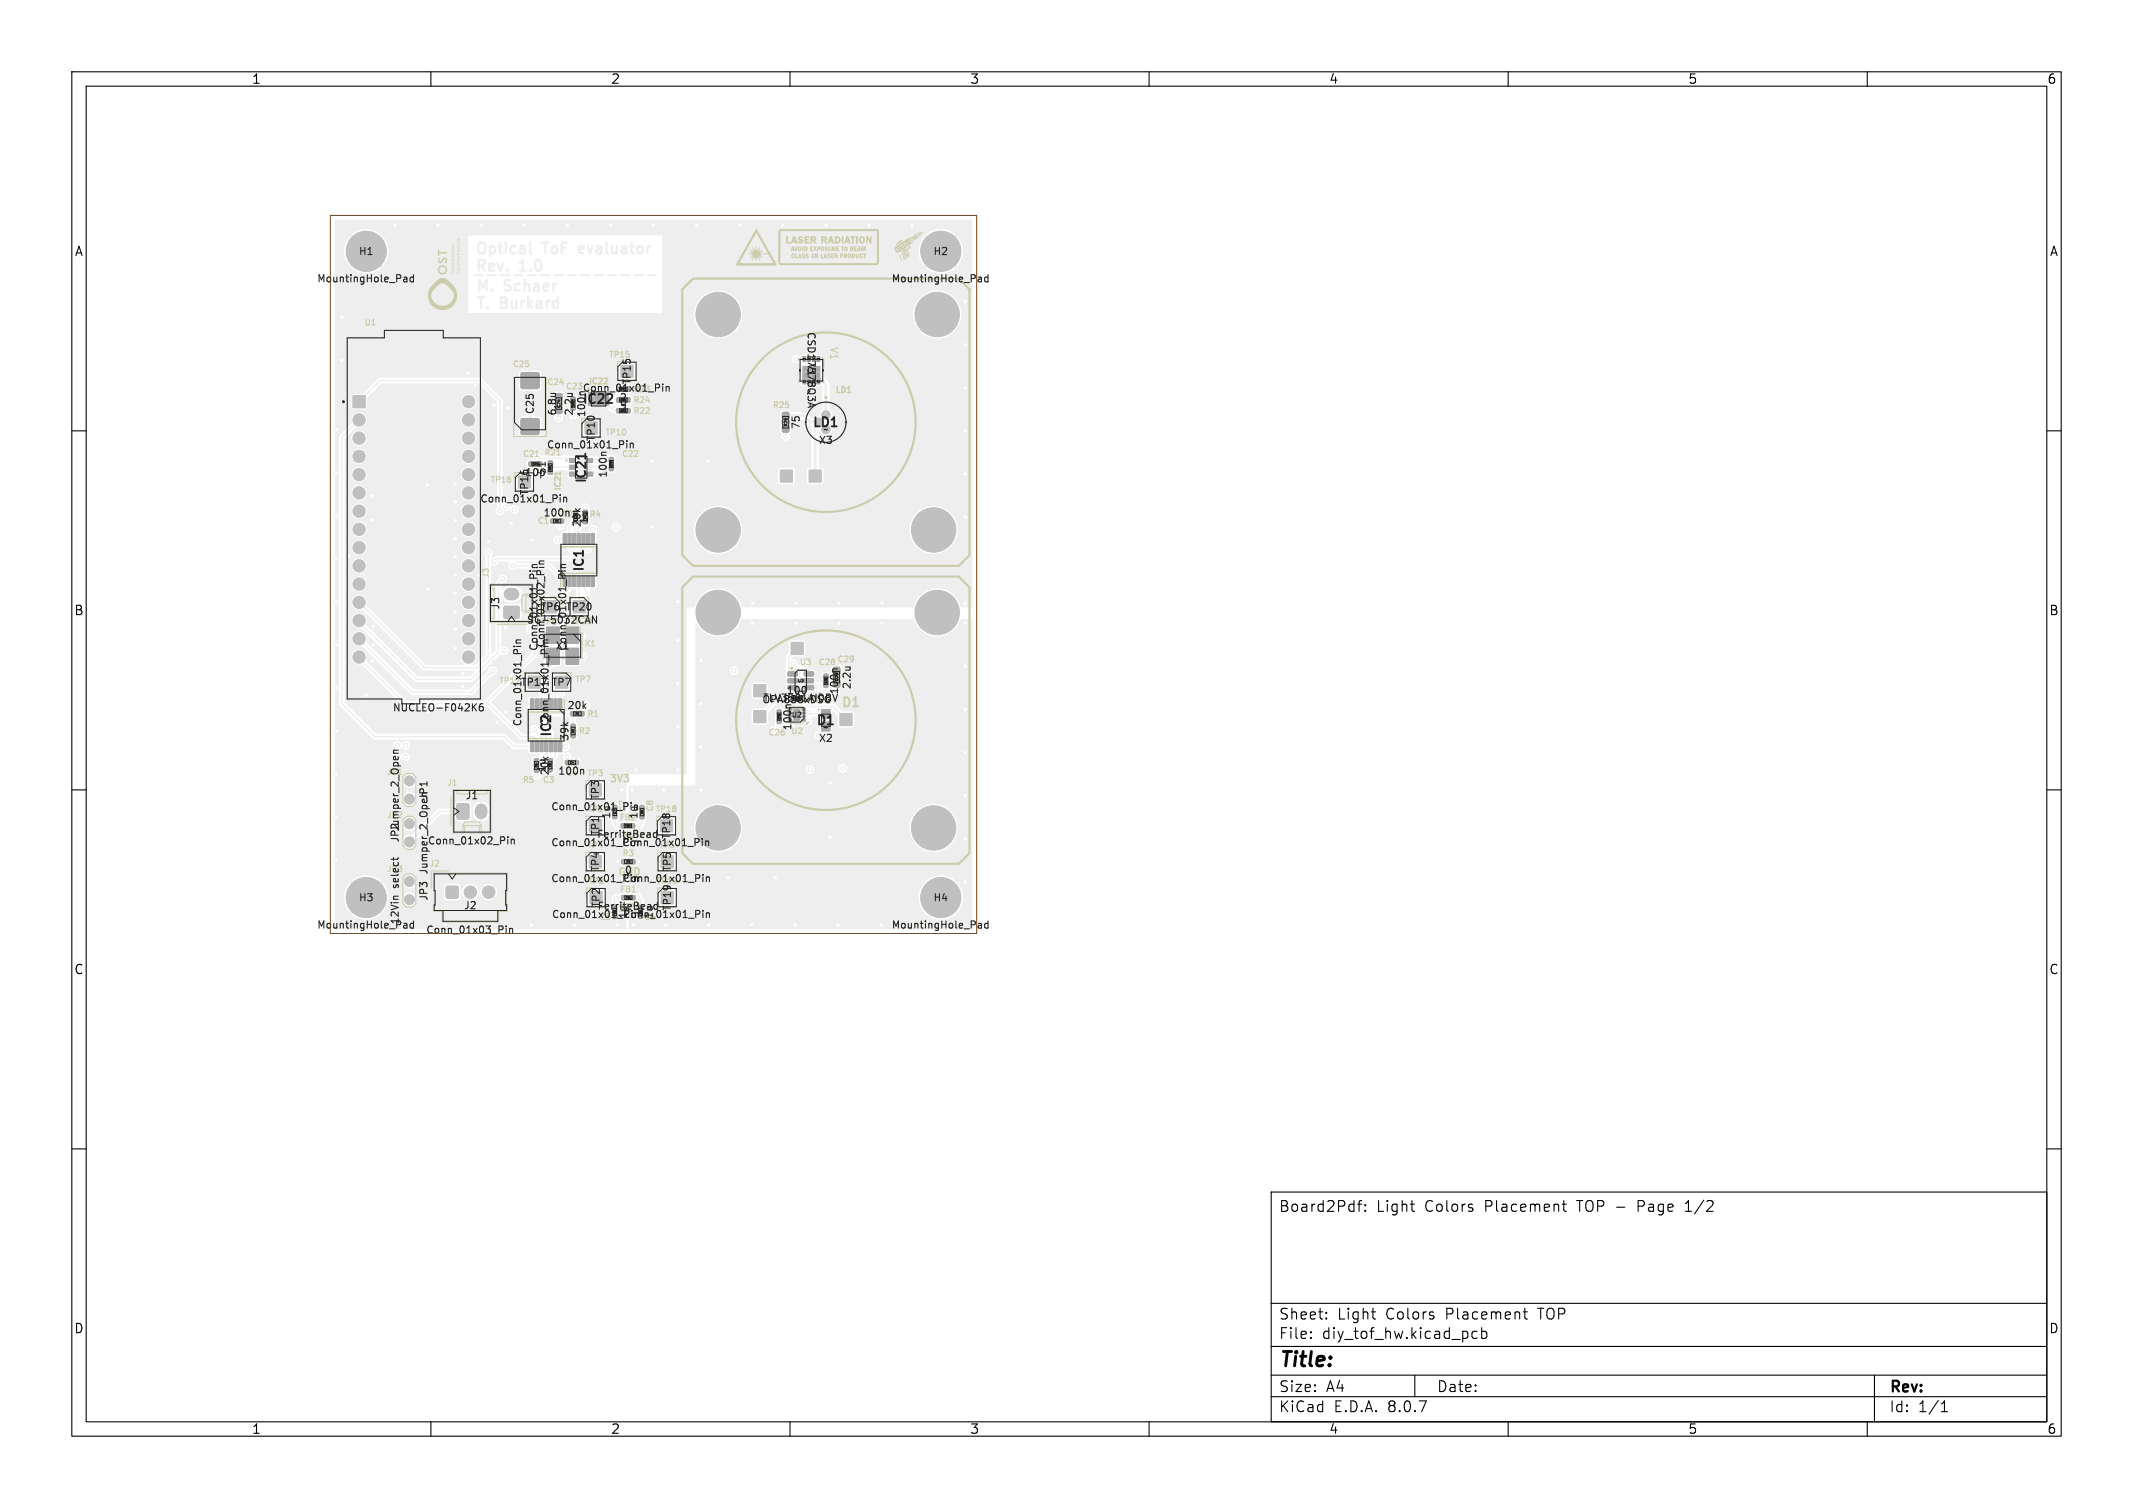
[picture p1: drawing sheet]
<svg xmlns="http://www.w3.org/2000/svg" width="297mm" height="210mm" viewBox="0 0 297 210" stroke-linecap="round" stroke-linejoin="round" font-family="sans-serif">
<defs><g id="words">
<text font-size="2.8" x="178" y="190.9">Title:</text>
<g font-size="2.1">
<text x="178" y="169">Board2Pdf:</text>
<text x="191.7" y="169">Light</text>
<text x="198.4" y="169">Colors</text>
<text x="206.9" y="169">Placement</text>
<text x="219.9" y="169">TOP -</text>
<text x="228.5" y="169">Page</text>
<text x="235.3" y="169">1/2</text>
<text x="178" y="184">Sheet:</text>
<text x="186.2" y="184">Light</text>
<text x="193" y="184">Colors</text>
<text x="201.5" y="184">Placement</text>
<text x="214.5" y="184">TOP</text>
<text x="178" y="186.7">File:</text>
<text x="184.1" y="186.7">diy_tof_hw.kicad_pcb</text>
<text x="178" y="196.9">KiCad</text>
<text x="178" y="194.1">Size:</text>
<text x="184.7" y="194.1">A4</text>
<text x="185.7" y="196.9">E.D.A.</text>
<text x="193.3" y="196.9">8.0.7</text>
<text x="200" y="194.1">Date:</text>
<text x="263" y="194.3">Rev:</text>
<text x="263" y="196.9">Id:</text>
<text x="267.1" y="196.9">1/1</text>
</g>
<g font-size="1.8">
<text x="35" y="11.9">1</text>
<text x="85" y="11.9">2</text>
<text x="135" y="11.9">3</text>
<text x="185" y="11.9">4</text>
<text x="235" y="11.9">5</text>
<text x="285" y="11.9">6</text>
<text x="10.3" y="35.9">A</text>
<text x="285.4" y="35.9">A</text>
<text x="10.3" y="85.9">B</text>
<text x="285.3" y="85.9">B</text>
<text x="10.3" y="135.9">C</text>
<text x="285.3" y="135.9">C</text>
<text x="10.3" y="185.9">D</text>
<text x="285.3" y="185.9">D</text>
<text x="35" y="199.9">1</text>
<text x="85" y="199.9">2</text>
<text x="135" y="199.9">3</text>
<text x="185" y="199.9">4</text>
<text x="235" y="199.9">5</text>
<text x="285" y="199.9">6</text>
</g>
<g font-size="1.8" fill="#222">
<text x="80.9" y="56.6">IC22</text>
<text x="113" y="59.8">LD1</text>
<text x="81.9" y="67.5" transform="rotate(-90 81.9 67.5)">IC21</text>
<text x="81.6" y="79.8" transform="rotate(-90 81.6 79.8)">IC1</text>
<text x="113.5" y="101.3">D1</text>
<text x="77.1" y="102.8" transform="rotate(-90 77.1 102.8)">IC2</text>
</g>
<text font-size="1.8" fill="#cca" x="117" y="98.8">D1</text>
<g font-size="1.4" fill="#222">
<text x="49.9" y="35.7">H1</text>
<text x="129.9" y="35.7">H2</text>
<text x="44.1" y="39.5">MountingHole_Pad</text>
<text x="124.1" y="39.5">MountingHole_Pad</text>
<text x="112.2" y="46.1" transform="rotate(90 112.2 46.1)">CSD17578Q3A</text>
<text x="88" y="53.7" transform="rotate(-90 88 53.7)">TP15</text>
<text x="112.2" y="50.5" transform="rotate(90 112.2 50.5)">V1</text>
<text x="74.5" y="57.8" transform="rotate(-90 74.5 57.8)">C25</text>
<text x="77.6" y="58" transform="rotate(-90 77.6 58)">6.8u</text>
<text x="80" y="58" transform="rotate(-90 80 58)">2.2u</text>
<text x="81.1" y="54.8">Conn_01x01_Pin</text>
<text x="81.7" y="58.2" transform="rotate(-90 81.7 58.2)">100n</text>
<text x="86.2" y="56.1">2</text>
<text x="86.2" y="57.6">2</text>
<text x="111.6" y="59.9" transform="rotate(-90 111.6 59.9)">75</text>
<text x="76.1" y="62.7">Conn_01x01_Pin</text>
<text x="83" y="61.6" transform="rotate(-90 83 61.6)">TP10</text>
<text x="113.9" y="62">X3</text>
<text x="114.5" y="60.5">~</text>
<text x="66.8" y="70.2">Conn_01x01_Pin</text>
<text x="73" y="66.5">10p</text>
<text x="73.7" y="69.1" transform="rotate(-90 73.7 69.1)">TP16</text>
<text x="76.2" y="66.2" transform="rotate(-90 76.2 66.2)">51</text>
<text x="84.7" y="66.6" transform="rotate(-90 84.7 66.6)">100n</text>
<text x="75.6" y="72.1">100n</text>
<text x="81.1" y="73.5" transform="rotate(-90 81.1 73.5)">20k</text>
<text x="82" y="73" transform="rotate(-90 82 73)">1u</text>
<text x="69.7" y="85" transform="rotate(-90 69.7 85)">J3</text>
<text x="73.3" y="87.1">SG-5032CAN</text>
<text x="75.2" y="85.2">TP6 TP20</text>
<text x="72.4" y="95.7">TP17 TP7</text>
<text x="75" y="90.7" transform="rotate(-90 75 90.7)">Conn_01x01_Pin</text>
<text x="76" y="90.2" transform="rotate(-90 76 90.2)">Conn_01x02_Pin</text>
<text x="77.3" y="90.7">X1</text>
<text x="79" y="90.7" transform="rotate(-90 79 90.7)">Conn_01x01_Pin</text>
<text x="54.6" y="99.3">NUCLEO-F042K6</text>
<text x="72.8" y="101.2" transform="rotate(-90 72.8 101.2)">Conn_01x01_Pin</text>
<text x="76.6" y="101.2" transform="rotate(-90 76.6 101.2)">Conn_01x01_Pin</text>
<text x="78.9" y="99">20k</text>
<text x="106.1" y="98.1">OPA858xDSG</text>
<text x="106.2" y="97.9">TLV3501AIDBV</text>
<text x="109.4" y="96.9">100</text>
<text x="110.4" y="101.8" transform="rotate(-90 110.4 101.8)">100n</text>
<text x="116.9" y="96.8" transform="rotate(-90 116.9 96.8)">100n</text>
<text x="118.7" y="96.1" transform="rotate(-90 118.7 96.1)">2.2u</text>
<text x="76.2" y="107.6" transform="rotate(-90 76.2 107.6)">1u</text>
<text x="79.4" y="103.3" transform="rotate(-90 79.4 103.3)">39k</text>
<text x="113.9" y="103.5">X2</text>
<text x="114.5" y="102">~</text>
<text x="64.7" y="111.5">J1</text>
<text x="76.6" y="108.1" transform="rotate(-90 76.6 108.1)">20k</text>
<text x="76.7" y="113.1">Conn_01x01_Pin</text>
<text x="77.6" y="108.1">100n</text>
<text x="83.6" y="111.5" transform="rotate(-90 83.6 111.5)">TP3</text>
<text x="55.7" y="117.4" transform="rotate(-90 55.7 117.4)">JP2</text>
<text x="55.7" y="115.9" transform="rotate(-90 55.7 115.9)">Jumper_2_Open</text>
<text x="59.5" y="117.8">Conn_01x02_Pin</text>
<text x="76.7" y="118.1">Conn_01x01_Pin</text>
<text x="83" y="116.9">FerriteBead</text>
<text x="83.6" y="116.5" transform="rotate(-90 83.6 116.5)">TP1</text>
<text x="85.2" y="114.1" transform="rotate(-90 85.2 114.1)">1u</text>
<text x="86.5" y="117">5V</text>
<text x="86.6" y="118.1">Conn_01x01_Pin</text>
<text x="89" y="114.2" transform="rotate(-90 89 114.2)">1u</text>
<text x="93.5" y="117" transform="rotate(-90 93.5 117)">TP18</text>
<text x="49.9" y="125.7">H3</text>
<text x="55.7" y="123.7" transform="rotate(-90 55.7 123.7)">select</text>
<text x="59.7" y="125.5" transform="rotate(-90 59.7 125.5)">JP3</text>
<text x="59.7" y="121.9" transform="rotate(-90 59.7 121.9)">Jumper_2_OpenJP1</text>
<text x="76.7" y="123.1">Conn_01x01_Pin</text>
<text x="83.6" y="121.5" transform="rotate(-90 83.6 121.5)">TP4</text>
<text x="86" y="122">GND</text>
<text x="86.7" y="123.1">Conn_01x01_Pin</text>
<text x="86.9" y="121.9">0</text>
<text x="93.6" y="121.5" transform="rotate(-90 93.6 121.5)">TP5</text>
<text x="129.9" y="125.7">H4</text>
<text x="44.1" y="129.5">MountingHole_Pad</text>
<text x="55.7" y="128.8" transform="rotate(-90 55.7 128.8)">12Vin</text>
<text x="59.3" y="130.2">Conn_01x03_Pin</text>
<text x="64.5" y="126.8">J2</text>
<text x="76.8" y="128.1">Conn_01x01_Pin</text>
<text x="83.1" y="126.9">FerriteBead</text>
<text x="83.7" y="126.5" transform="rotate(-90 83.7 126.5)">TP2</text>
<text x="86" y="127">12V</text>
<text x="86.7" y="128.1">Conn_01x01_Pin</text>
<text x="87.5" y="128.1" transform="rotate(-90 87.5 128.1)">1u</text>
<text x="91.1" y="128.1" transform="rotate(-90 91.1 128.1)">1u</text>
<text x="93.6" y="127" transform="rotate(-90 93.6 127)">TP19</text>
<text x="124.1" y="129.5">MountingHole_Pad</text>
</g>
<g font-size="1.4" fill="#cca">
<text x="115.4" y="48.2" transform="rotate(90 115.4 48.2)">V1</text>
<text x="84.8" y="109">3V3</text>
</g>
<text font-size="1.4" fill="#eee" x="86.2" y="56.8">0</text>
<g font-size="1.1" fill="#cca">
<text x="50.6" y="45.5">U1</text>
<text x="71.3" y="51.3">C25</text>
<text x="76.1" y="53.8">C24</text>
<text x="88.1" y="56.3">R24</text>
<text x="88.1" y="57.8">R22</text>
<text x="107.5" y="57">R25</text>
<text x="116.2" y="55">LD1</text>
<text x="72.7" y="63.8">C21</text>
<text x="75.7" y="63.6">R21</text>
<text x="84.2" y="60.8">TP10</text>
<text x="86.5" y="63.8">C22</text>
<text x="68.2" y="67.4">TP16</text>
<text x="78.4" y="68.5" transform="rotate(-90 78.4 68.5)">IC21</text>
<text x="74.8" y="73.1">C1</text>
<text x="68.2" y="80.6" transform="rotate(-90 68.2 80.6)">J3</text>
<text x="80" y="95.2">TP7</text>
<text x="81.3" y="90.2">X1</text>
<text x="111.3" y="92.8">U3</text>
<text x="116.5" y="92.4">C29</text>
<text x="81.7" y="100">R1</text>
<text x="80.5" y="102.4">R2</text>
<text x="106.9" y="102.6">C26</text>
<text x="110.1" y="102.4">U2</text>
<text x="62.2" y="109.6">J1</text>
<text x="72.7" y="109.2">R5</text>
<text x="75.5" y="109.2">C3</text>
<text x="81.7" y="108.3">TP3</text>
<text x="91.1" y="113.1" transform="rotate(-90 91.1 113.1)">C8</text>
</g>
<g font-size="1.1" fill="#222">
<text x="81.8" y="53.8">IC22</text>
<text x="84.7" y="50">TP15</text>
<text x="78.7" y="54.4">C23</text>
<text x="88.1" y="54.8">R23</text>
<text x="78.1" y="72.2">C2</text>
<text x="75.3" y="87.2">TP6</text>
<text x="79.4" y="87.1">TP20</text>
<text x="69.4" y="95.4">TP17</text>
<text x="113.9" y="92.8">C28</text>
<text x="112.3" y="97.9">R27</text>
<text x="53.8" y="108.1">JP1</text>
<text x="78.7" y="108.2">C4</text>
<text x="81.7" y="113.3">TP1</text>
<text x="87.3" y="113.1" transform="rotate(-90 87.3 113.1)">C7</text>
<text x="91.2" y="113.3">TP18</text>
<text x="53.8" y="114.1">JP2</text>
<text x="81.7" y="118.3">TP4</text>
<text x="86.2" y="114.5">FB2</text>
<text x="86.6" y="119.5">R3</text>
<text x="91.7" y="118.3">TP5</text>
<text x="53.8" y="121.6">JP3</text>
<text x="59.7" y="120.9">J2</text>
<text x="81.8" y="123.3">TP2</text>
<text x="86.2" y="124.5">FB1</text>
<text x="91.3" y="123.3">TP19</text>
<text x="83.4" y="128.3">C5</text>
<text x="89.6" y="128.3">C6</text>
</g>
<text font-size="1" fill="#222" x="110.2" y="100.1">U2</text>
<g font-size=".6" fill="#222">
<text x="78.1" y="56.8" transform="rotate(-90 78.1 56.8)">C24</text>
<text x="109.7" y="59.4" transform="rotate(-90 109.7 59.4)">R25</text>
<text x="111" y="95.1">U3</text>
<text x="116.8" y="94.9" transform="rotate(-90 116.8 94.9)">C29</text>
</g>
<g font-size=".4" fill="#222">
<text x="86.4" y="54.4">R23</text>
<text x="86.4" y="55.9">R24</text>
<text x="86.4" y="57.4">R22</text>
<text x="76.8" y="65.5" transform="rotate(-90 76.8 65.5)">R21</text>
<text x="81.7" y="72.3" transform="rotate(-90 81.7 72.3)">R4</text>
<text x="80.1" y="99.6">R1</text>
<text x="110.6" y="97.5">R27</text>
<text x="74.9" y="106.9" transform="rotate(-90 74.9 106.9)">R5</text>
<text x="80" y="102.1" transform="rotate(-90 80 102.1)">R2</text>
<text x="87.2" y="120.2">R3</text>
</g>
<g font-size=".3" fill="#222">
<text x="80" y="56.6" transform="rotate(-90 80 56.6)">C23</text>
<text x="74.2" y="64.8">C21</text>
<text x="85.3" y="65" transform="rotate(-90 85.3 65)">C22</text>
<text x="77.3" y="72.7">C1</text>
<text x="80.3" y="72.3" transform="rotate(-90 80.3 72.3)">C2</text>
<text x="115.2" y="95.2" transform="rotate(-90 115.2 95.2)">C28</text>
<text x="108.7" y="100.2" transform="rotate(-90 108.7 100.2)">C26</text>
<text x="76.8" y="106.8" transform="rotate(-90 76.8 106.8)">C3</text>
<text x="79.4" y="106.4">C4</text>
<text x="85.8" y="113.3" transform="rotate(-90 85.8 113.3)">C7</text>
<text x="89.6" y="113.4" transform="rotate(-90 89.6 113.4)">C8</text>
<text x="87" y="115.2">FB2</text>
<text x="87.1" y="125.2">FB1</text>
<text x="85.8" y="127.3" transform="rotate(-90 85.8 127.3)">C5</text>
<text x="89.4" y="127.3" transform="rotate(-90 89.4 127.3)">C6</text>
</g>
</g></defs>
<g fill="none" stroke="#eee" stroke-width=".3">
<path d="M66.1 38.3h1.1M66.7 37h.5a.41 .41 0 0 0 .3-.4 .41 .41 0 0 0-.3-.4h-.5v1.5M66.7 34a.5 .5 0 0 1 .5-.2 .5 .5 0 0 1 .4 .5v.5a.5 .5 0 0 1-.5 .5 .5 .5 0 0 1-.5-.5zM67 37l.5 .7M67.9 38.3h1.2M68.1 37.2l.7-.1-.1-.3-.4-.1-.2 .2 .1 .7 .1 .1 .4-.1M68.2 34.4l.5-.1 .2 .3v.4l-.1 .2-.1 .1-.5-.1M68.2 34.3v1.5M69.3 36.7l.4 1 .3-1M69.4 34.3h.5M69.6 33.8v1.3l.1 .1 .2 .1M69.8 38.3h1.1"/>
<path d="M70.4 33.8v.1M70.4 34.3v1M70.4 33.8l.1 .1h-.1M70.6 37.6v.1M70.6 37.6h.1l-.1 .1M70.6 37.6h-.1l.1 .1M71.1 39.1l-.2-.1-.5 .1a.36 .36 0 0 0-.1 .3 .36 .36 0 0 0 .2 .3 .55 .55 0 0 1 .6 .4l-.1 .2-.2 .2-.5-.1M71.6 38.3h1.2M71.8 34.4l-.4-.1-.3 .3v.4l.1 .2 .2 .1 .4-.1M72.4 36.6l.4-.4v1.5M72.4 37.7h.8M72.4 39.6l-.4-.1-.3 .3v.4l.1 .2 .2 .1 .4-.1"/>
<path d="M72.4 34.4l.2-.1 .4 .1 .1 .9M73 39.6a.37 .37 0 0 1 .7 .1v.8M73 39v1.5M73.1 34.6l-.5 .1a.29 .29 0 0 0-.2 .3 .29 .29 0 0 0 .2 .3l.5-.1M73.5 38.3h1.1M73.8 33.8v1.3l.2 .2M73.9 37.6v.1M73.9 37.6h-.1l.1 .1M74.4 39.6l.1-.1 .5 .1v.9M74.7 36.3a.36 .36 0 0 1 .6 .2 .77 .77 0 0 1-.4 1.2 1 1 0 0 1-.2-1.4zM75 39.8l-.5 .1a.29 .29 0 0 0-.2 .3 .29 .29 0 0 0 .2 .3l.5-.1M75.3 38.3h1.2"/>
<path d="M75.5 33.8h.9M75.7 40l.7-.2-.1-.2-.4-.1-.2 .2 .1 .7 .1 .1 .4-.1M75.9 33.8v1.5M76.9 34.4a.41 .41 0 0 1 .4-.1 .41 .41 0 0 1 .3 .3v.4a.41 .41 0 0 1-.4 .3 .41 .41 0 0 1-.4-.3zM77 39.5v1M77.2 38.3h1.1M77.5 39.5l-.3 .1-.2 .2M78.2 34.5h.5M78.9 33.8h-.7v1.5M79.1 38.3h1.1M80.6 34.8l.7-.2-.1-.2-.4-.1-.2 .2 .1 .7 .1 .1 .4-.1M80.9 38.3h1.2"/>
<path d="M81.8 34.3l.4 1 .3-1M82.8 38.3h1.1M83.1 34.4l.1-.1 .5 .1v.9M83.7 34.6l-.5 .1a.29 .29 0 0 0-.2 .3 .29 .29 0 0 0 .2 .3l.5-.1M84.4 33.8v1.3l.3 .2M84.6 38.3h1.2M85.2 34.3l.1 .9a.41 .41 0 0 0 .6-.1M85.9 34.3v1M86.5 38.3h1.1M86.6 34.4l.1-.1 .5 .1v.9M87.2 34.6l-.5 .1a.29 .29 0 0 0-.2 .3 .29 .29 0 0 0 .2 .3l.5-.1M87.7 34.3h.6"/>
<path d="M87.9 33.8v1.3l.1 .1 .3 .1M88.3 38.3h1.2M88.8 34.4a.41 .41 0 0 1 .4-.1 .41 .41 0 0 1 .3 .3v.4a.41 .41 0 0 1-.4 .3 .41 .41 0 0 1-.4-.3zM90.2 34.3v1M90.2 38.3h1.1M90.6 34.3l-.3 .1-.1 .2M66.5 41.4h.9M66.8 40.5v-1.5l.5 1.1 .5-1.1v1.5M67 41.4v1.5M67.9 42.8h.1l-.1 .1M67.9 42.8h-.1l.1 .1M67.9 42.8v.1"/>
<path d="M68.5 40.3v.1v.1M68.5 40.3l-.1 .1 .1 .1M68.5 40.3v.2M69.8 41.4l.6 .1a.36 .36 0 0 1 .1 .3 .36 .36 0 0 1-.2 .3 .4 .4 0 0 1 .3 .4 .4 .4 0 0 1-.3 .4h-.5zM69.8 42.1h.5M71.3 41.9v.9a.41 .41 0 0 0 .6 0M71.9 41.9v1M72.6 41.9v1M73 41.9l-.2 .1-.2 .2M73.5 41.4v1.5M73.7 42.3l.4 .6M73.8 57.6v1.8"/>
<path d="M74.1 41.9l-.6 .6M74.8 42l.1-.1 .4 .1 .1 .9M75.4 42.3h-.5a.29 .29 0 0 0-.2 .3 .29 .29 0 0 0 .2 .3l.5-.1M76.1 41.9v1M76.5 41.9l-.2 .1-.2 .2M77.7 42l-.4-.1-.3 .3v.4l.1 .2 .2 .1 .4-.1M77.7 41.4v1.5M109.4 59.7v1.1M113.3 50h.7M78.1 72.6v.5l-.1 .1M78.6 75.1h-.9l-.1 .1M81.5 70.7v.7"/>
<path d="M82.1 64.1l.9 .1M82.6 79.8v2.4M74 96.6l.1 .1v2.6l.1 .1M79.7 91.4h1.5M79.7 88.5h1.1l.2 .1M110.3 98.8l.6 .6M110.4 94.8h.6M110.9 98.6l.1 2.1M111.4 95.2v.7l.9 .9M112.2 93.9h.4M114 95.6l-.1 .2h-1.3M115 95.4v1"/>
<path d="M74.7 107.2v.8M78 103.9l.8 .1M79 105.4l.1 .8M85.6 113.6v1l.4 .4h.9M89.4 113.7v.9l-.4 .4h-1M108.6 100.4h-.1v.7M86 120h.9M86.9 125h-1l-.3 .3v1.1M88.1 125h.7M88.1 120h.9M88.8 125l.4 .4v1M88.8 125h.1"/>
</g>
<g fill="#eee" stroke="#eee" stroke-width=".14">
<path d="M77.4 56.6h.8v.9h-.8z"/>
<path d="M77.4 54.9h.8v.9h-.8z"/>
<path d="M92 124.2h1.7v1.7h-1.7z"/>
<path d="M77.8 72.3h.7v.5h-.7z"/>
<path d="M76.7 72.3h.6v.5h-.6z"/>
<path d="M76.4 64.2h.5v.6h-.5z"/>
<path d="M76.4 65.4h.5v.6h-.5z"/>
<path d="M81.5 58.8h1.6v1.7h-1.6z"/>
<path d="M49.2 55.2h1.6v1.5h-1.6z"/>
<path d="M116.1 93h.8v.9h-.8z"/>
<path d="M109 59.3h.8v.8h-.8z"/>
<path d="M109 57.5h.8v.8h-.8z"/>
<path d="M82.1 114.2h1.6v1.7h-1.6z"/>
<path d="M111.7 100.2h.4v.2h-.4z"/>
<path d="M111.7 99.7h.4v.2h-.4z"/>
<path d="M111.7 99.2h.4v.2h-.4z"/>
<path d="M111.7 98.7h.4v.2h-.4z"/>
<path d="M110.5 98.8h.9v1.6h-.9z"/>
<path d="M86.6 119.7h.6v.6h-.6z"/>
<path d="M87.8 119.7h.6v.6h-.6z"/>
<path d="M80.7 99.1h.6v.6h-.6z"/>
<path d="M79.5 99.1h.6v.6h-.6z"/>
<path d="M85.3 113.3h.6v.7h-.6z"/>
<path d="M92 119.2h1.7v1.7h-1.7z"/>
<path d="M75.8 83.7h1.7v1.7h-1.7z"/>
<path d="M109.7 93.6h1.2l.1 .5-.1 .1-1.1-.1-.1-.1z"/>
<path d="M109.7 94.5h1.2l.1 .5-.1 .1h-1.1l-.1-.1z"/>
<path d="M112 95.5h1.2l.1 .5-.2 .1-1-.1-.1-.1z"/>
<path d="M112 94.5h1.2l.1 .5-.2 .1h-1l-.1-.1z"/>
<path d="M112 93.6h1.2l.1 .5-.2 .1-1-.1-.1-.1z"/>
<path d="M82.1 109.2h1.6v1.7h-1.6z"/>
<path d="M82.1 124.2h1.8v1.7h-1.8z"/>
<path d="M108.2 100h.6v.7h-.6z"/>
<path d="M108.2 98.9h.6v.7h-.6z"/>
<path d="M82.1 119.2h1.6v1.7h-1.6z"/>
<path d="M86.6 124.7h.7v.6h-.7z"/>
<path d="M87.7 124.7h.7v.6h-.7z"/>
<path d="M77.3 94.2h1.7v1.7h-1.7z"/>
<path d="M114.7 95h.6v.7h-.6z"/>
<path d="M114.7 93.9h.6v.7h-.6z"/>
<path d="M74.4 106.9h.6v.6h-.6z"/>
<path d="M74.4 105.7h.6v.6h-.6z"/>
<path d="M73.7 64.4h.6v.5h-.6z"/>
<path d="M74.8 64.4h.6v.5h-.6z"/>
<path d="M72.6 58.3h.2h2.2l.1 .2-.1 2h-.2h-2.2l-.1-.2z"/>
<path d="M72.6 51.9h.2h2.2l.1 .2-.1 2h-.2h-2.2l-.1-.2z"/>
<path d="M86.4 50.9h1.7v1.7h-1.7z"/>
<path d="M78.8 87.3h1.8v2.3h-1.8z"/>
<path d="M76.1 87.3h1.8v2.3h-1.8z"/>
<path d="M76.1 90.3h1.8v2.2h-1.8z"/>
<path d="M78.8 90.3h1.8v2.2h-1.8z"/>
<path d="M79.3 63.9h.8v.5h-.8z"/>
<path d="M79.3 64.8h.8v.6h-.8z"/>
<path d="M79.3 65.8h.8v.5h-.8z"/>
<path d="M84.9 63.7h.5v.7h-.5z"/>
<path d="M84.9 64.9h.5v.6h-.5z"/>
<path d="M77.8 97.3h.4v1.5h-.4z"/>
<path d="M77.1 97.3h.5v1.5h-.5z"/>
<path d="M74.5 97.3h.5v1.5h-.5z"/>
<path d="M73.9 97.3h.4v1.5h-.4z"/>
<path d="M73.9 103.2h.4v1.5h-.4z"/>
<path d="M74.5 103.2h.5v1.5h-.5z"/>
<path d="M75.2 103.2h.4v1.5h-.4z"/>
<path d="M75.8 103.2h.5v1.5h-.5z"/>
<path d="M76.5 103.2h.4v1.5h-.4z"/>
<path d="M77.1 103.2h.5v1.5h-.5z"/>
<path d="M77.8 103.2h.4v1.5h-.4z"/>
<path d="M89.1 112.2h.6v.7h-.6z"/>
<path d="M89.1 113.3h.6v.7h-.6z"/>
<path d="M79.8 83.7h1.7v1.7h-1.7z"/>
<path d="M63.7 112l.1-.1 1.5 .1v.2v1.8l-.2 .1-1.4-.1-.1-.2z"/>
<path d="M73.5 94.2h1.7v1.7h-1.7z"/>
<path d="M114.4 98.8h1.2v1.2h-1.2z"/>
<path d="M72.2 66.3h1.7v1.7h-1.7z"/>
<path d="M87.1 55.4h.6v.6h-.6z"/>
<path d="M70.2 84.5l.2-.1 1.8 .1 .1 .2-.1 1.4h-.1h-1.9l-.1-.2z"/>
<path d="M87.1 56.9h.6v.6h-.6z"/>
<path d="M81.2 71.1h.6v.6h-.6z"/>
<path d="M86.5 114.7h.7v.6h-.7z"/>
<path d="M87.7 114.7h.6v.6h-.6z"/>
<path d="M62.2 123.5l.1-.1 1.5 .1v.1v1.4l-.2 .1-1.4-.1-.1-.1z"/>
<path d="M79.5 100.9h.6v.6h-.6z"/>
<path d="M79.5 102.1h.6v.6h-.6z"/>
<path d="M78.7 105.9h.7v.6h-.7z"/>
<path d="M79.9 105.9h.6v.6h-.6z"/>
<path d="M79.7 80.2h.5v1.5h-.5z"/>
<path d="M80.4 80.2h.4v1.5h-.4z"/>
<path d="M81 80.2h.5v1.5h-.5z"/>
<path d="M81.7 80.2h.4v1.5h-.4z"/>
<path d="M82.3 80.2h.5v1.5h-.5z"/>
<path d="M82.3 74.3h.5v1.5h-.5z"/>
<path d="M81.7 74.3h.4v1.5h-.4z"/>
<path d="M81 74.3h.5v1.5h-.5z"/>
<path d="M80.4 74.3h.4v1.5h-.4z"/>
<path d="M79.7 74.3h.5v1.5h-.5z"/>
<path d="M79.1 74.3h.4v1.5h-.4z"/>
<path d="M78.4 74.3h.5v1.5h-.5z"/>
<path d="M92 114.2h1.6v1.7h-1.6z"/>
<path d="M113.7 49.7h.4v.7h-.4z"/>
<path d="M113.7 52.8h.4v.7h-.4z"/>
<path d="M111.7 50.9h2.6v2.6h-2.6z"/>
<path d="M117 99.4h1.6v1.7h-1.6z"/>
<path d="M105 99h1.6v1.7h-1.6z"/>
<path d="M105 95.4h1.6v1.7h-1.6z"/>
<path d="M108.6 65.5h1.8v1.7h-1.8z"/>
<path d="M112.7 65.5h1.6v1.7h-1.6z"/>
<path d="M110.1 89.5h1.7v1.7h-1.7z"/>
<circle cx="57" cy="108.7" r=".7"/>
<circle cx="57" cy="111.3" r=".7"/>
<circle cx="50" cy="58.5" r=".76"/>
<circle cx="50" cy="61" r=".76"/>
<circle cx="50" cy="63.6" r=".76"/>
<circle cx="50" cy="66.1" r=".76"/>
<circle cx="50" cy="68.6" r=".76"/>
<circle cx="50" cy="71.2" r=".76"/>
<circle cx="50" cy="73.7" r=".76"/>
<circle cx="50" cy="76.3" r=".76"/>
<circle cx="50" cy="78.8" r=".76"/>
<circle cx="50" cy="81.3" r=".76"/>
<circle cx="50" cy="83.9" r=".76"/>
<circle cx="50" cy="86.4" r=".76"/>
<circle cx="50" cy="89" r=".76"/>
<circle cx="50" cy="91.5" r=".76"/>
<circle cx="65.2" cy="55.9" r=".76"/>
<circle cx="65.2" cy="58.5" r=".76"/>
<circle cx="65.2" cy="61" r=".76"/>
<circle cx="65.2" cy="63.6" r=".76"/>
<circle cx="65.2" cy="66.1" r=".76"/>
<circle cx="65.2" cy="68.6" r=".76"/>
<circle cx="65.2" cy="71.2" r=".76"/>
<circle cx="65.2" cy="73.7" r=".76"/>
<circle cx="65.2" cy="76.3" r=".76"/>
<circle cx="65.2" cy="78.8" r=".76"/>
<circle cx="65.2" cy="81.3" r=".76"/>
<circle cx="65.2" cy="83.9" r=".76"/>
<circle cx="65.2" cy="86.4" r=".76"/>
<circle cx="65.2" cy="89" r=".76"/>
<circle cx="65.2" cy="91.5" r=".76"/>
<circle cx="51" cy="125" r="1.8"/>
<circle cx="51" cy="125" r="2.8"/>
<circle cx="131" cy="125" r="1.8"/>
<circle cx="131" cy="125" r="2.8"/>
<circle cx="115" cy="57.8" r=".6"/>
<circle cx="51" cy="35" r="1.8"/>
<circle cx="51" cy="35" r="2.8"/>
<circle cx="65.5" cy="124.2" r=".87"/>
<circle cx="68" cy="124.2" r=".87"/>
<circle cx="57" cy="117.2" r=".7"/>
<circle cx="57" cy="114.7" r=".7"/>
<circle cx="113.9" cy="51.8" r=".25"/>
<circle cx="113.9" cy="52.7" r=".25"/>
<circle cx="57" cy="122.7" r=".7"/>
<circle cx="57" cy="125.3" r=".7"/>
<circle cx="131" cy="35" r="1.8"/>
<circle cx="131" cy="35" r="2.8"/>
</g>
<path d="M71 82.7h.4M67 112.8v.4" fill="none" stroke="#eee" stroke-width="1.7"/>
<g fill="#ececec" stroke="#ececec" stroke-width=".14">
<circle cx="66.8" cy="80.1" r=".3"/>
<circle cx="86.6" cy="110" r=".3"/>
<circle cx="68" cy="128.8" r=".3"/>
<circle cx="70.4" cy="87.4" r=".3"/>
<circle cx="46.8" cy="119.8" r=".3"/>
<circle cx="46.8" cy="95.8" r=".3"/>
<circle cx="69.2" cy="100.6" r=".3"/>
<circle cx="63.4" cy="72.5" r=".3"/>
<circle cx="68" cy="75.4" r=".3"/>
<circle cx="64.4" cy="97.2" r=".3"/>
<circle cx="91" cy="31.4" r=".3"/>
<circle cx="51" cy="96.8" r=".3"/>
<circle cx="97" cy="31.4" r=".3"/>
<circle cx="47.6" cy="50.2" r=".3"/>
<circle cx="94.4" cy="83.8" r=".3"/>
<circle cx="94.4" cy="107.2" r=".3"/>
<circle cx="88.6" cy="107.2" r=".3"/>
<circle cx="109" cy="31.4" r=".3"/>
<circle cx="66.2" cy="53.6" r=".3"/>
<circle cx="134.4" cy="72" r=".3"/>
<circle cx="63.4" cy="87.6" r=".3"/>
<circle cx="103" cy="31.4" r=".3"/>
<circle cx="104.8" cy="84" r=".3"/>
<circle cx="46.8" cy="113.8" r=".3"/>
<circle cx="85" cy="31.4" r=".3"/>
<circle cx="63.4" cy="90.3" r=".3"/>
<circle cx="67" cy="31.4" r=".3"/>
<circle cx="46.8" cy="89.8" r=".3"/>
<circle cx="134.4" cy="48" r=".3"/>
<circle cx="46.8" cy="107.8" r=".3"/>
<circle cx="63.4" cy="67.4" r=".3"/>
<circle cx="94.4" cy="95.2" r=".3"/>
<circle cx="94.4" cy="89.2" r=".3"/>
<circle cx="86" cy="120" r=".3"/>
<circle cx="115" cy="31.4" r=".3"/>
<circle cx="134.4" cy="66" r=".3"/>
<circle cx="63.4" cy="77.5" r=".3"/>
<circle cx="63.4" cy="80.1" r=".3"/>
<circle cx="61" cy="31.4" r=".3"/>
<circle cx="46.8" cy="71.8" r=".3"/>
<circle cx="63.4" cy="75" r=".3"/>
<circle cx="59.5" cy="67.5" r=".3"/>
<circle cx="62" cy="128.8" r=".3"/>
<circle cx="51.8" cy="92" r=".3"/>
<circle cx="79" cy="31.4" r=".3"/>
<circle cx="46.8" cy="83.8" r=".3"/>
<circle cx="134.4" cy="42" r=".3"/>
<circle cx="70.4" cy="99.2" r=".3"/>
<circle cx="110.8" cy="84" r=".3"/>
<circle cx="80" cy="128.8" r=".3"/>
<circle cx="46.8" cy="77.8" r=".3"/>
<circle cx="90.8" cy="64.2" r=".3"/>
<circle cx="86" cy="128.8" r=".3"/>
<circle cx="71.2" cy="72.9" r=".3"/>
<circle cx="59.6" cy="82.1" r=".3"/>
<circle cx="122.8" cy="84" r=".3"/>
<circle cx="68.7" cy="82.6" r=".3"/>
<circle cx="127" cy="31.4" r=".3"/>
<circle cx="63.4" cy="85.2" r=".3"/>
<circle cx="70.8" cy="56.8" r=".3"/>
<circle cx="134.4" cy="84" r=".3"/>
<circle cx="63.4" cy="82.6" r=".3"/>
<circle cx="48.6" cy="77.4" r=".3"/>
<circle cx="74.1" cy="75.2" r=".3"/>
<circle cx="134.4" cy="54" r=".3"/>
<circle cx="51.8" cy="69" r=".3"/>
<circle cx="134.4" cy="78" r=".3"/>
<circle cx="47.6" cy="44.2" r=".3"/>
<circle cx="68.8" cy="56.4" r=".3"/>
<circle cx="64.4" cy="95.6" r=".3"/>
<circle cx="52" cy="89.8" r=".3"/>
<circle cx="116.8" cy="84" r=".3"/>
<circle cx="47.6" cy="38.2" r=".3"/>
<circle cx="74" cy="128.8" r=".3"/>
<circle cx="65.2" cy="52" r=".3"/>
<circle cx="73" cy="31.4" r=".3"/>
<circle cx="90.8" cy="73.4" r=".3"/>
<circle cx="64.4" cy="93.8" r=".3"/>
<circle cx="63.4" cy="69.9" r=".3"/>
<circle cx="134.4" cy="60" r=".3"/>
<circle cx="46.8" cy="59.8" r=".3"/>
<circle cx="46.8" cy="101.8" r=".3"/>
<circle cx="55" cy="31.4" r=".3"/>
<circle cx="98.6" cy="64.2" r=".3"/>
<circle cx="46.8" cy="65.8" r=".3"/>
<circle cx="94.4" cy="101.2" r=".3"/>
<circle cx="121" cy="31.4" r=".3"/>
<circle cx="52" cy="87.2" r=".3"/>
<circle cx="51.8" cy="72.4" r=".3"/>
<circle cx="85.8" cy="125.1" r=".3"/>
<circle cx="74.8" cy="63.8" r=".3"/>
<circle cx="81" cy="88.6" r=".3"/>
<circle cx="79" cy="105.4" r=".3"/>
<circle cx="78" cy="73.2" r=".3"/>
<circle cx="81.2" cy="91.4" r=".3"/>
<circle cx="77.6" cy="75.2" r=".3"/>
<circle cx="83" cy="64.2" r=".3"/>
<circle cx="81.5" cy="70.7" r=".3"/>
<circle cx="78.8" cy="104" r=".3"/>
<circle cx="74.7" cy="108" r=".3"/>
<circle cx="86" cy="115" r=".3"/>
<circle cx="77.8" cy="58.2" r=".3"/>
<circle cx="109.4" cy="60.8" r=".3"/>
<circle cx="83" cy="65.6" r=".3"/>
<circle cx="85.8" cy="73.4" r=".3"/>
<circle cx="112.5" cy="100.4" r=".3"/>
<circle cx="102.2" cy="93.4" r=".3"/>
<circle cx="114" cy="95.6" r=".3"/>
<circle cx="107.7" cy="101.7" r=".3"/>
<circle cx="112.8" cy="107.2" r=".3"/>
<circle cx="108.5" cy="101.1" r=".3"/>
<circle cx="89" cy="115" r=".3"/>
<circle cx="115" cy="96.4" r=".3"/>
<circle cx="122.7" cy="128.8" r=".3"/>
<circle cx="134.4" cy="98.8" r=".3"/>
<circle cx="98.7" cy="128.8" r=".3"/>
<circle cx="97.6" cy="92" r=".3"/>
<circle cx="97.6" cy="104" r=".3"/>
<circle cx="88.2" cy="128.8" r=".3"/>
<circle cx="104.7" cy="128.8" r=".3"/>
<circle cx="134.4" cy="86.8" r=".3"/>
<circle cx="88" cy="110" r=".3"/>
<circle cx="110.7" cy="128.8" r=".3"/>
<circle cx="115.6" cy="116.6" r=".3"/>
<circle cx="108" cy="122.2" r=".3"/>
<circle cx="122.8" cy="86.8" r=".3"/>
<circle cx="110.8" cy="86.8" r=".3"/>
<circle cx="134.4" cy="122.8" r=".3"/>
<circle cx="134.4" cy="92.8" r=".3"/>
<circle cx="92.7" cy="128.8" r=".3"/>
<circle cx="115.6" cy="109" r=".3"/>
<circle cx="101.4" cy="122.2" r=".3"/>
<circle cx="97.6" cy="98" r=".3"/>
<circle cx="116.7" cy="128.8" r=".3"/>
<circle cx="89" cy="120" r=".3"/>
<circle cx="97.6" cy="110" r=".3"/>
<circle cx="134.4" cy="104.8" r=".3"/>
<circle cx="134.4" cy="116.8" r=".3"/>
<circle cx="104.8" cy="86.8" r=".3"/>
<circle cx="116.8" cy="86.8" r=".3"/>
<circle cx="92.4" cy="110" r=".3"/>
<circle cx="134.4" cy="110.8" r=".3"/>
<circle cx="112.5" cy="99.2" r=".3"/>
<circle cx="88.8" cy="125" r=".3"/>
<circle cx="117.4" cy="107" r=".3"/>
<circle cx="85.5" cy="56.9" r=".3"/>
<circle cx="81.6" cy="98.2" r=".3"/>
<circle cx="110.4" cy="92.4" r=".3"/>
<circle cx="109.2" cy="99.8" r=".3"/>
<circle cx="81.8" cy="76.5" r=".3"/>
<circle cx="79.6" cy="76.5" r=".3"/>
<circle cx="70.2" cy="90.6" r=".3"/>
<circle cx="71.4" cy="78.8" r=".3"/>
<circle cx="68.8" cy="78.2" r=".3"/>
<circle cx="74.4" cy="101.6" r=".3"/>
<circle cx="68.6" cy="93.4" r=".3"/>
<circle cx="82.6" cy="73.7" r=".3"/>
<circle cx="69.6" cy="71.2" r=".3"/>
<circle cx="80.2" cy="73.8" r=".3"/>
<circle cx="68" cy="77" r=".3"/>
<circle cx="78" cy="96.6" r=".3"/>
<circle cx="73.8" cy="87.6" r=".3"/>
<circle cx="71.6" cy="71" r=".3"/>
<circle cx="70.4" cy="70.6" r=".3"/>
<circle cx="56.5" cy="105.4" r=".3"/>
<circle cx="55.3" cy="103.8" r=".3"/>
<circle cx="56.5" cy="103.8" r=".3"/>
<circle cx="55.3" cy="105.4" r=".3"/>
<circle cx="110.8" cy="50" r=".3"/>
<circle cx="70" cy="80.6" r=".3"/>
</g>
<g fill="none" stroke="#eee" stroke-width=".2">
<path d="M50 58.5l-2.4 2.4v37.1l4.6 4.6h18l1.3 1.3h2.6M50 55.9l2.9-2.9h13.9l2.8 2.8v15.4M84.4 55.6h1.7M85.1 56.9h.4l.3 .3M87.4 54.2v1.5M110.8 50h.1M110.8 50h1.2M68 77v14.4l-1.6 1.6h-7.3l-9.1-9.1M71.4 78.8h5.1l2.1 2.1M74 64.6h.1M75.1 65l-2.1 2.1M76.6 64.5h.2l.6 .6h2.3"/>
<path d="M79.7 64.1l-.3-.3h-4.6l-.8 .8M80 75.1v1.1l-.4 .3M80 79.8v1.1M80.1 72.6l-.8 .8v1.7M80.2 73.8v.2h.3l.1 .1v1M81.2 75.1v1.1l-1.5 1.6h-10.5l-.4 .4M81.9 75.1v1.3l-.1 .1M82.5 73.7v1.4M83 65.6l-.4 .4M50 91.5v.1l6.4 6.4h11.6l4.6 4.6h1.7l.5 .4v.9M50 89l7.4 7.4h8.2l3-3M70 80.6l-.6 .6v9.6l-3.8 3.8h-7.6l-8-8v-.2"/>
<path d="M74.4 89.4v1.8l-6.8 6.8M76.5 99.4h3.3v1.8M77 92.4l-2.6 2.6M77.3 95.9v2.2M78 96.6v1.5M78.4 87.1v2.9l-1.4 1.4M79.3 81.9l-2.6 2.6M80.6 80.9v3.6M81.2 80.9v1l.6 .5v3.3M108.3 97.3l-2.5 2.5M110.4 92.4l.9 .9v.9l.7 .6h.6M111 90.3l-1.2 1.2v1.8l.6 .6"/>
<path d="M111.9 99.3l.6-.1 .2 .2h2.3M112.5 98.2l-.6 .6M113 98.4h3l1.8 1.8M64.5 113h-3.2l-4.3 4.3M74.4 101.6l1 1v1.3M76 102.5v2.5l-1 1M76.7 101.9v2M77.3 103.9v1.4l-.7 .7M111.9 100.3l.6 .1M115 101.4l-1 1"/>
</g>
<path d="M109.4 57.9h2.5l.9 .9M113.5 59.3v7M113.6 52.2l1.4 1.4v4.2" fill="none" stroke="#eee" stroke-width=".4"/>
<g fill="#eee">
<path d="M46.6 30.6h88.8v53.9l-.1 .1h-1.5a3.4 3.4 0 0 0-3.3-2.7 3.4 3.4 0 0 0-3.3 2.7h-23.8a3.9 3.9 0 0 0-2.3-2.5 3.5 3.5 0 0 0-4.4 2.5h-1.1v23.2h-8.4v6.5l-.9 .2-.2-.1 .1-.5v-.6l-.1-.2 .1-.4h-1.2v.1a.42 .42 0 0 1 0 .6l.1 1.3 .3 .4a.67 .67 0 0 0 1 .4l.7 .1 .1 .1v3.6l-.1 .1v1.2l.1 .1v3.6l-.1 .1h-.5l-.5 .2a.67 .67 0 0 0-1 .6l-.1 1.5a.65 .65 0 0 1 0 .7h1.2v-.1a.42 .42 0 0 1 0-.6v-.6l-.1-.3v-.2a.3 .3 0 0 1 .5 0h.5l.1 .1v3.6l-.1 .1h-40.4l-.1-.1v-4.3h1.3l.2 1 .6 1.1 1.1-1.1 .2 .2-1.1 1.1 .2 .1a3.1 3.1 0 0 0 3.4 .3h32.5l.1 .4 .3 .1v-.5h.4v.5a.45 .45 0 0 0 .4-.5h-33.7l.6-.4-1.1-1.1 .2-.2 1.1 1.1 .5-.8 .3-1h1.9a1.01 1.01 0 0 0 1.4 .9 1.01 1.01 0 0 0 .2-1.7 1.01 1.01 0 0 0-1.6 .6v.2h-1.9a3.1 3.1 0 0 0-.8-2.4l-1.1 1.1-.2-.2 1-1h3a1.01 1.01 0 0 0 1.6 .8h4.2v1.4l.1 .3 .4 .1h1.6l.2-.4v-.8l.2 .1a1.18 1.18 0 0 0 1.2 1.1 1.18 1.18 0 0 0 1.2-1.2l.2 .1 .2 .7 .5-.5 .2 .2-.5 .5a1.17 1.17 0 0 0 1.5 0l-.5-.5 .2-.2 .5 .5 .2-.5v-.4h12.6v1.8l.2 .2 1.9 .1 .3-.3v-1.8l-.3-.2h-1.8l-.3 .2h-12.6l-.2-.6-.5 .5-.2-.2 .5-.5a1.17 1.17 0 0 0-1.5 0l.5 .5-.2 .2-.5-.5-.2 .7h-.2a1.18 1.18 0 0 0-1.2-1.1 1.18 1.18 0 0 0-1.2 1.1h-.2v-.8l-.5-.3h-1.4l-.3 .1-.1 .4h-4.2a1 1 0 0 0-.1-1.7 1 1 0 0 0-1.5 .9l-2.9-.1a3.1 3.1 0 0 0-4.2 0l1.1 1.1-.2 .2-1.1-1.1-.6 1.1-.2 1h-1.3v-5.9h35.1v.8h.7v.3h-.6v.7l.2 .2 .7 .1v-.7h.3v.7l.9-.1 .1-.2v-.7h2.2l.2 .3 .4 .1v-.4h-3.4v-.3l.6-.1 2.8 .1v-.5l-.4 .1-.2 .3h-2.2v-.7l-.2-.2h-.7l-.1 .6h-.3v-.6h-.7l-.3 .2h-35.1v-1.8h9.4v.1a1.03 1.03 0 0 0 1.3 .8 1.03 1.03 0 0 0 .7-1.4l3.4-3.4h1.8l.1 .1 .1 .6 .2 .2 1.5 .1 .4-.2 .1-.2v-1.3h.2v.2h.6v.3h-.6a1.17 1.17 0 0 0 1 1.2l.1-.8h.2v.8l.7-.3h13.9v1.8l.2 .2 1.9 .1 .3-.3v-1.8l-.3-.2h-1.8l-.3 .2h-13.9l.3-.4 .1-.5h-.6v-.3h.6l-.2-.7h17v.2h.4v-.6h.4v.6h.4l-.1-.4-.3-.2-.6 .1-.2 .3h-17l-.4-.4-.5-.2v.8h-.2v-.8a1.17 1.17 0 0 0-1.1 1.1h-.2v-.8l-.5-.3-1.5 .1-.3 .3-.1 .6h-2.1l-3.7 3.7a1.08 1.08 0 0 0-1.4 1h-9.4v-2.6h9.4v.2a1.01 1.01 0 0 0 1.6 .6 1.01 1.01 0 0 0-.2-1.7 1.01 1.01 0 0 0-1.4 .9h-9.4v-3.4h9.4v.2a1.01 1.01 0 0 0 1.6 .6 1.01 1.01 0 0 0-.2-1.7 1.01 1.01 0 0 0-1.4 .9h-9.4v-2.5h9.4v.1a1 1 0 0 0 .9 .9 1 1 0 0 0 1-.7h23.8v1.8l.2 .2 1.9 .1 .3-.3-.1-1.8-.2-.3-1.8 .1-.3 .2h-23.8l.1-.2a1 1 0 0 0-.9-1.1 1 1 0 0 0-1.1 1h-9.4v-3.4h8.1v.2a.63 .63 0 0 0 .6 .4 .63 .63 0 0 0 .6-.3 .66 .66 0 0 0 .8 .3 .66 .66 0 0 0 .4-.8 .63 .63 0 0 0-.6-.4 .63 .63 0 0 0-.6 .3 .68 .68 0 0 0-.6-.3 .68 .68 0 0 0-.6 .4v.2h-8.1v-1.6h8.1a.63 .63 0 0 0 .5 .6 .63 .63 0 0 0 .7-.3h.1a.61 .61 0 0 0 .9 .1 .61 .61 0 0 0-.1-.9 .61 .61 0 0 0-.9 .2h-.1a.61 .61 0 0 0-.7-.3 .61 .61 0 0 0-.4 .6h-8.1v-43h.6v37.3l.1 .1 4.7 4.7 .1 .1h18l1.3 1.3h2.1l.1 .1v.4l.2 .2h1.5v.1l-.2 .3-.6-.1-.4 .3v.7l.1 .3-.1 .3v.7a.64 .64 0 0 0 .6 1 .64 .64 0 0 0 .6-1v-.3h.7l.1 .4 .3 .1 .1-.5h.2v.5a.45 .45 0 0 0 .5-.5h-1.9v-.4l-.1-.3 .1-.4 .6-.5 .1 .1v.5l.1 .3-.1 .4h1.2v-.2a.42 .42 0 0 1 0-.5v-.4l.5-.4 .1-.5 .6-.1 .1 .1-.1 .4 .1 .4-.1 .2v.6l.4 .2h.5a.65 .65 0 0 1 .7 0v-.4h.3v.4l.4-.1 .2-.3h-.9v-.8h.3v.5l.6-.1a.59 .59 0 0 0-.9-.4l-.4 .1a.72 .72 0 0 0-.3-.8 .72 .72 0 0 0-.8 0l.1-.3a.62 .62 0 0 0 .8-.6 .62 .62 0 0 0-.8-.6l-.2-.5h-1.2l-.1-.1v-.3h2.1a.45 .45 0 0 0 .4 .6v-.6h.4v.6l.3-.2 .1-.4h-3.3v-.8l-.7-.6a.62 .62 0 0 0-.9-.6 .62 .62 0 0 0 0 1.1l-.2 .3-.3-.2a.62 .62 0 0 0-.8-.7 .62 .62 0 0 0-.2 1l-.1 .2h-1.2l-3.9-4h4.8v.7l.2 .2h.2v-.9h-5.2l-.4-.4 .5-.5h4.7v.6h.3l.1-.9-.3 .1-.1 .2h-4.7l5.8-5.9 .1-.1v-1.4a.61 .61 0 0 0 .1-.9 .61 .61 0 0 0-.9 0 .61 .61 0 0 0 0 .8v1.3l-6.6 6.5h-10.9l-5.5-5.6a1.07 1.07 0 0 0-.8-1.5 1.07 1.07 0 0 0-1.3 1.1 1.07 1.07 0 0 0 1.4 .9l5.9 5.9h11.6l4.6 4.5 1.1 .1 .1 .5h-1.9l-1.3-1.2-.1-.1h-18l-4.3-4.4v-8.8h.9a1.14 1.14 0 0 0 1.6 1l6.7 6.7 .2 .1h8.3l.1-.1 2.8-2.7a.61 .61 0 0 0 .6-.6 .61 .61 0 0 0-.6-.6 .61 .61 0 0 0-.6 .6l-2.6 2.6h-7.8l-6.6-6.6a1.09 1.09 0 0 0-.7-1.5 1.09 1.09 0 0 0-1.4 1.1h-.9v-5.1h.9l.1 .2a1.18 1.18 0 0 0 1.5 .8l8.5 8.5h7l.1 .1-.7 .7h-7.3l-7.2-7.2a1.09 1.09 0 0 0-.7-1.6 1.09 1.09 0 0 0-1.3 1.1 1.09 1.09 0 0 0 1.4 1l7.5 7.4 .1 .1h7.9l4-3.9a.61 .61 0 0 0 1-.5 .61 .61 0 0 0-.9-.5l-.1-.1v-2.4h3.4v.2a.6 .6 0 0 0 .8 .4 .6 .6 0 0 0 .3-.9h1.5v1h1l.1-1.3h-.8l-.3 .3h-1.5l-.1-.1a.61 .61 0 0 0-.6-.2 .61 .61 0 0 0-.4 .6h-3.4l.1-1.4 .4 .2h1.8l.4-.1 .1-.4v-1.3l-.1-.3-.4-.2h-1.8l-.4 .2-.1-.9 .1-.1h.1a1.17 1.17 0 0 0 .9 .6h.7a1.17 1.17 0 0 0 1-1.2 1.17 1.17 0 0 0-1.1-1.1 1.45 1.45 0 0 0-1.4 .4l-.2 .2h-.1v-.8l.2-.2a.61 .61 0 0 0 .6-.6 .61 .61 0 0 0-.6-.6 .61 .61 0 0 0-.6 .6l-.4 .5v9.5l-.5 .5-.1-.1v-12.2l.1-.1a.68 .68 0 0 0 1-.5l1.5 .1a.63 .63 0 0 0-.1 .9 .63 .63 0 0 0 .9 0h4.5l1.8 1.7v.8l.4 .4-1.2 1.2h-1.5l-.3 .2v1.9l.2 .2h2l.1-.2v-1.5l1.9-1.9h.5v1.3l-.5 .1-.2 .2v1.8l.2 .2 1.3 .1 .1 .1-.9 .8h-1.6a.65 .65 0 0 0-.6 .4h-.9v1.4l-.1 .2h-1.2v1l.2 .3-.2 .3v2.4l.2 .3-1 .9h-1.5l-.2 .2v1.9l.2 .2 1.5 .1v.8h-.8v2.1h1.4l.8 .7h2.8l.2 .2v.6l-.2 .3v.6l.1 .3-.1 .4h1.2l-.1-.4 .1-.3v-.6l-.2-.3v-.6l.2-.1 .3 .1h.6l.2-.1 .2-.3-.1-.8a.61 .61 0 0 0 .6-.5 .61 .61 0 0 0-.6-.7 .61 .61 0 0 0-.6 .6l-.6 .7-.3-.1h-.5l-.4 .2h-.6l-.1-1.7a.34 .34 0 0 1 .1-.5l-.1-.6 .6-.1 .2-.2 .1-1.8-.3-.2-1.8-.1-.2 .2-.2 2.3a.76 .76 0 0 0-.9 .7h-.2v-1.1l-.2-.3v-1.2l1.5-1.5 .8-.1 .2-.1 .1-1.9 .2-.2h.1v2l.1 .2h2l.3-.2v-.6a.64 .64 0 0 0 .9-.6 .64 .64 0 0 0-.9-.6v-.6l-.2-.3 .2-.3v-.4a.64 .64 0 0 0 .7-.7 .64 .64 0 0 0-.7-.6v-.8l1.2-1.2 .1-.2v-3.4l-.1-.2v-.1h.3v-.9h.3v.9l.2-.1 .2-.2v-.6h-.7v-1.2h.3v.9h.4v-.6l-.3-.3h-2.2a.63 .63 0 0 0-.5-.7 .63 .63 0 0 0-.7 .6l-.1 .1h-1.1l-1.4-1.4-.2-.1h-4.7l-.1-.1 7.9-.1 1.6-1.4a.62 .62 0 0 0 .8 .2 .62 .62 0 0 0 .2-.8l.5-.1 .3-.2-.1-1.8 .2-.4-.1-.3h2.1v.2a.6 .6 0 0 0 .6 .4 .6 .6 0 0 0 .6-.4h10.2v.4a3.4 3.4 0 0 0 3.6 3.2 3.4 3.4 0 0 0 3.2-3.6h23.2v.4a3.4 3.4 0 0 0 5.1 2.7 3.4 3.4 0 0 0 0-5.8 3.4 3.4 0 0 0-5.1 2.7h-23.2l-.1-.3a3.4 3.4 0 0 0-3.5-2.8 3.4 3.4 0 0 0-3.2 3.1h-10.2a.61 .61 0 0 0-.5-.8 .61 .61 0 0 0-.7 .6h-2.1a.64 .64 0 0 0-.9-.2 .64 .64 0 0 0-.2 .8h-1l-.1-.2 .4-.5 .6-.1 .2-.2v-.7l-.1-.3 .1-.3v-.7a.63 .63 0 0 0-.6-.9 .63 .63 0 0 0-.6 .9l-.1 .1-.3-.3h-.2v.6l-.2 .2h-.6v.1a.42 .42 0 0 1 0 .6v.3l-.6 .7v.7l-.6 .1-.2 .5h-.4a.61 .61 0 0 0-.7 .8 .61 .61 0 0 0 1 .3l.3 .4h.8a.74 .74 0 0 0 .5 1.1l-.2 .2h-10.3l-.6 .3-.1-.2a.61 .61 0 0 0 .1-.9 .61 .61 0 0 0-.9 0 .61 .61 0 0 0 0 .8v13.8l-1.3 1.4h-.5v-.2a1.07 1.07 0 0 0 .2-1.6 1.07 1.07 0 0 0-1.6 0 1.07 1.07 0 0 0 .3 1.7l-.1 .1h-5.3l-3.7-3.6h8.6v.2a1.07 1.07 0 0 0 1.7 .6 1.07 1.07 0 0 0-.2-1.8 1.07 1.07 0 0 0-1.5 1h-8.6l-2.5-2.6h11.1v.2a1.07 1.07 0 0 0 1.7 .7 1.07 1.07 0 0 0-.2-1.8 1.07 1.07 0 0 0-1.5 .9h-11.1l-2.1-2.1 .1-.4h13.1a1.07 1.07 0 0 0 1.5 .9 1.07 1.07 0 0 0 .2-1.8 1.07 1.07 0 0 0-1.7 .7v.2h-13.1a1.07 1.07 0 0 0-1.1-1.1 1.07 1.07 0 0 0-1.1 1.1h-.9v-2.6h.9l.1 .2a1.07 1.07 0 0 0 1.1 .9 1.07 1.07 0 0 0 1-1.1h13.1v.2a1.07 1.07 0 0 0 1.7 .7 1.07 1.07 0 0 0-.2-1.8 1.07 1.07 0 0 0-1.5 .9h-13.1l-.1-.2a1.07 1.07 0 0 0-1.1-.8 1.07 1.07 0 0 0-1 1h-.9v-2.5h.9l.1 .2a1.07 1.07 0 0 0 1.1 .9 1.07 1.07 0 0 0 1-1.1h13.1v.2a1.07 1.07 0 0 0 1.7 .6 1.07 1.07 0 0 0-.2-1.8 1.07 1.07 0 0 0-1.5 1h-13.1l-.1-.2a1.07 1.07 0 0 0-1.1-.9 1.07 1.07 0 0 0-1 1.1h-.9v-2.5h.9l.1 .2a1.07 1.07 0 0 0 1.1 .8 1.07 1.07 0 0 0 1-1h13.1v.2a1.07 1.07 0 0 0 1.7 .6 1.07 1.07 0 0 0-.2-1.8 1.07 1.07 0 0 0-1.5 1h-13.1l-.1-.2a1.07 1.07 0 0 0-1.1-.9 1.07 1.07 0 0 0-1 1.1h-.9v-2.6h.9l.1 .2a1.07 1.07 0 0 0 1.1 .9 1.07 1.07 0 0 0 1-1.1h13.1v.2a1.07 1.07 0 0 0 1.7 .6 1.07 1.07 0 0 0-.3-1.8h10.7l.2 .3 .4 .2v-.5h-11.3a1.06 1.06 0 0 0-1.4 1h-13.1l-.1-.2a1.07 1.07 0 0 0-1.1-.8 1.07 1.07 0 0 0-1 1h-.9v-1.3h28.9v-.4h.3v1.2h.2a.63 .63 0 0 0 .7 .6 .63 .63 0 0 0 .5-.7l.2-.3v-.6l-.4-.2h-.5a.6 .6 0 0 1-.7 0 .59 .59 0 0 0-.9 .4h-28.3v-1.2h.9l.1 .2a1.07 1.07 0 0 0 1.1 .8 1.07 1.07 0 0 0 1-1h13.1v.2a1.07 1.07 0 0 0 1.7 .6 1.07 1.07 0 0 0-.2-1.8 1.07 1.07 0 0 0-1.5 1h-13.1l-.1-.2a1.07 1.07 0 0 0-1.1-.9 1.07 1.07 0 0 0-1 1.1h-.9v-2.6h.9l.1 .2a1.07 1.07 0 0 0 1.1 .9 1.07 1.07 0 0 0 1-1.1h13.1v.2a1.07 1.07 0 0 0 1.7 .7 1.07 1.07 0 0 0-.2-1.8 1.07 1.07 0 0 0-1.5 .9h-13.1l-.1-.2a1.07 1.07 0 0 0-1.1-.8 1.07 1.07 0 0 0-1 1h-.9v-2.5h.9l.1 .2a1.07 1.07 0 0 0 1.1 .9 1.07 1.07 0 0 0 1-1.1h13.1v.2a1.07 1.07 0 0 0 1.7 .6 1.07 1.07 0 0 0-.2-1.8 1.07 1.07 0 0 0-1.5 1h-13.1l-.1-.2a1.07 1.07 0 0 0-1.1-.9 1.07 1.07 0 0 0-1 1.1h-.9v-2.5h.9l.2 .6 .5-.4 .2 .2-.4 .4a1.05 1.05 0 0 0 1.2 0l-.4-.4 .2-.2 .5 .4 .2-.6h13.1a1.07 1.07 0 0 0 1.5 .9 1.07 1.07 0 0 0 .2-1.8 1.07 1.07 0 0 0-1.7 .7v.2h-13.1l-.2-.7-.5 .4-.2-.2 .4-.4-.6-.2-.6 .2 .4 .4-.2 .2-.5-.4-.2 .7h-.9v-2.6h.9l.1 .2a1.07 1.07 0 0 0 1.1 .9 1.07 1.07 0 0 0 1-1.1h13.1v.2a1.07 1.07 0 0 0 1.7 .7 1.07 1.07 0 0 0-.2-1.8 1.07 1.07 0 0 0-1.5 .9h-13.1l-.1-.2a1.07 1.07 0 0 0-1.1-.8 1.07 1.07 0 0 0-1 1h-.9l1.6-1.5a1.08 1.08 0 0 0 1.5-1h13.1l.2 .6 .4-.4 .2 .2-.4 .4a1.05 1.05 0 0 0 1.3 0l-.4-.4 .2-.2 .4 .4 .2-.6-.2-.7-.4 .4-.2-.2 .4-.4a1.05 1.05 0 0 0-1.3 0l.4 .4-.2 .2-.4-.4-.2 .7h-13.1a1.09 1.09 0 0 0-1.4-1.1 1.09 1.09 0 0 0-.7 1.5l-1.7 1.7-.1 .2h-.6v-5.7h2.3v1.7l.3 .2h1.7l.2-.2v-.9h13.1a1.07 1.07 0 0 0 1.5 1 1.07 1.07 0 0 0 .2-1.8 1.07 1.07 0 0 0-1.7 .6v.2h-13.1v-.4l2-2.1h13.6l2.5 2.6v14.7a.61 .61 0 0 0 .1 1 .61 .61 0 0 0 .9-.5h.4l.3-.2a.64 .64 0 0 0 .6 .6 .64 .64 0 0 0 .7-.4h7.3v.1h.5v-.5l-.3 .1-.2 .3h-7.3v-.2a.65 .65 0 0 0-.4-.6 .65 .65 0 0 0-.7 .2l-.1-.1a.68 .68 0 0 0-1-.5v-3.8h1.9v1.8l.1 .2 1.9 .1 .3-.3v-1.5l.7-.6h.1a.66 .66 0 0 0 .5 .6 .66 .66 0 0 0 .7-.2l.6 .1 .4-.2h1.8l.1 .3 .2 .1h.3v-.4h.3v.4h.3l.2-.2v-.2h-3.2v-.6l.1-.1h1.7h.1l-.1 .4h1.4v-.2h1v.7l.3 .2h.9l.3-.4a.64 .64 0 0 0 .6-.9h1l.1 .4 .3 .2 .1-.6h.3v.6a.44 .44 0 0 0 .4-.5h22.6v1.8l.2 .2 1.9 .1 .3-.3-.1-1.8-.2-.3-1.8 .1-.3 .2-24.8-.1a.65 .65 0 0 0-.6-.3 .65 .65 0 0 0-.6 .4l-.6 .1-.3 .2h-1v-1.9h1v.7l.2 .2h1a.63 .63 0 0 0 .7 0 .63 .63 0 0 0 .3-.7h.2v.2a.81 .81 0 0 0 .8 .5l-.1 .3h1.2v-.1a.42 .42 0 0 1 0-.6v-.5l-.1-.3-.3-.1-.6 .1a.61 .61 0 0 0-.9 .5h-.2l-.1-.1a.86 .86 0 0 0-.8-.3l-1-.1-.3 .3h-1l-.2-.2-.4-.1-.3-.1h-4.2a.64 .64 0 0 0-.7-.1 .64 .64 0 0 0-.4 .5l-.2 .2-.4 .1-.3 .3v.5l.2 .2 .7 .2-.6 .6-1.5 .1-.2 .2h-1.9v-7.7h2.2v1.9l.3 .4h2.5l.2-.1 .2-.3v-2l-.3-.4h-.7a.66 .66 0 0 0-.2-.8 .66 .66 0 0 0-.8 0l-.2 .2v.6h-.7l-.3 .5h-2.2v-1.8h7l.1 .9a.39 .39 0 0 1 .1 .6 .6 .6 0 0 0 .9 .5h3l.1 1.8 .2 .3 1.9-.1 .2-.2v-1.1h25.1l.1 .8a.42 .42 0 0 1 .1 .6 .61 .61 0 0 0 .8 .6 .61 .61 0 0 0 .3-1l.3-.3v-.8l-.2-.2-.3-.2a.96 .96 0 0 0-.9 .2l-.2 .3h-25.1l-.1-.7-.2-.2h-1.8l-.3 .2h-3l.3-.3-.1-.6 .3-.3-.1-1h.7v.6l.1 .3a.61 .61 0 0 0 .1 .9 .61 .61 0 0 0 .9-.1 .61 .61 0 0 0 0-.8l.1-.4v-.5l-.1-.3h.5v.2a.68 .68 0 0 0 1 .3h1.4v-1h-.8l-.1-.2 .1-.1h.8v-1h.3v2.3h.9l.5 .5 .7 .3 .3 .3h.6l.3-.1 .3 .1h.6l.3-.2h20.6l.1 .8 .4 .3a.96 .96 0 0 0 .9-.2l.2-.1h1.5l.8 .8 .5 .2v5.7h-.1l-.4 .1-.2 .2v1.8l.3 .2 1.8 .1 .2-.3v-1.8l-.1-.2-.5-.1v-4.9h.2a.91 .91 0 0 0 1.6 .1 .91 .91 0 0 0-.9-1.4v-.2a.95 .95 0 0 0 1-.6 .95 .95 0 0 0-.4-1.1v-3.5l-.1-.3-.8-.8v-1.5l-.2-.3v-.4h-1.7l-.2-.3v-.5h.3v.5h.3v-.5h.4v.5h.3v-.5h.3v.5h.3v-.4l-.2-.1h-2.6a.38 .38 0 0 1-.6 0 .61 .61 0 0 0-.8 .8 .61 .61 0 0 0 1 .2h.3l.1 .2-.2 .3v2.7l.3 .2 2.7-.1 .1 .1v3.2l-.3 .4-.1 .5-.6 .1-.3 .3h-.2l-.9-.9h-1.9l-.5-.3-.8 .1-.3 .4h-20.6l.1-.6a.58 .58 0 0 0-.8-.4l-.1-.2 .1-.1h.5l.3-.4v-.4l-.3-.4v-.3l.3-.4v-.4l-.4-.4v-.7h.1l.4-.1 .2-.2 .1-1.8-.2-.2-1.9-.1-.2 .2v1.9l.2 .2 .5 .1v.8l-1-.1-.2 .1-.2 .3v.4l.2 .3v.4h-.6l-.1-.5-.1-.2a.61 .61 0 0 0-.6-.7 .61 .61 0 0 0-.6 .6l-.1 .1h-1.6a.62 .62 0 0 0-.9 .2 .62 .62 0 0 0 .3 .9l-.4 .3-.2 .4h-.5l.1-.4h-1.2v.1a.42 .42 0 0 1 0 .6h-.7l-.3-.3a.74 .74 0 0 0 .4-.7h-1.6l.1 .4 .3 .3-.4 .5h-7v-1l-.3-.3h9.5v.1h.4v-.5h.4v.5h.4a.45 .45 0 0 0-.4-.5h-.6l-.2 .4h-9.5l-.3-.4h7.6v.2h.6v-.7h.3v.7h.7v-.2a.86 .86 0 0 0-1.5-.2l-.1 .2h-7.6l-1.9-1.8h4.7l.1 .9 .4 .3h.9v-1.2h.4v1.2h1.1l.3-.4v-.8h-7.9l-.6-.6h-14l-.2 .1-2.2 2.2h-1.3l-.3 .2h-2.3v-3h25.6v.8h1.4v-1.3h.4v1.3h1.4l-.1-1-.4-.3h-2.3l-.2 .1-.2 .4h-25.6v-8.5h50a3.4 3.4 0 0 0 3.4 3.6 3.4 3.4 0 0 0 3.4-3.6h23.7v.4a3.4 3.4 0 0 0 5.1 2.7 3.4 3.4 0 0 0 0-5.8 3.4 3.4 0 0 0-5.1 2.7h-23.7l-.1-.3a3.4 3.4 0 0 0-3.5-2.9 3.4 3.4 0 0 0-3.2 3.2h-50h45.6v-8.6h35.7l.2 1 .6 1.1 1.1-1.1 .2 .2-1.1 1.1a3.1 3.1 0 0 0 4.2 0l-1.1-1.1 .2-.2 1.1 1.1 .1-.2a3.1 3.1 0 0 0-.1-4l-1.1 1.1-.2-.2 1.1-1.1-.2-.1a3.1 3.1 0 0 0-4 .1l1.1 1.1-.2 .2-1.1-1.1-.6 1.1-.2 1h-35.7v-2.2h-27v10.8h-18.6v-8.6h1.3l.2 1 .6 1.1 1.1-1.1 .2 .2-1.1 1.1 .2 .1a3.1 3.1 0 0 0 4-.1l-1.1-1.1 .2-.2 1.1 1.1 .1-.2a3.1 3.1 0 0 0-.1-4l-1.1 1.1-.2-.2 1.1-1.1-.2-.1a3.1 3.1 0 0 0-4 .1l1.1 1.1-.2 .2-1.1-1.1-.6 1.1-.2 1h-1.3z"/>
<path d="M96.8 86.8l.1-.1a3.4 3.4 0 0 0 3.4 1.9 3.4 3.4 0 0 0 3-2.4h24a3.4 3.4 0 0 0 3.2 2.4 3.4 3.4 0 0 0 3.3-2.4h1.5l.1 .1v43.1h-47.9v-1.7h1.1a.45 .45 0 0 0 .4 .5v-.5h.3l.1 .5 .3-.1 .1-.4h-2.3v-2.1h1.2l-.1 1.1a.65 .65 0 0 1 0 .7h1.2v-.1a.42 .42 0 0 1 0-.6l-.1-1.4-.3-.4a.67 .67 0 0 0-.9-.5h-.9l-.1-.3h4.2l.1 1.8 .2 .3 1.9-.1 .2-.2v-.9h33.8v.3a3.1 3.1 0 0 0 4.8 2.3 3.1 3.1 0 0 0-.3-5.3 3.1 3.1 0 0 0-4.5 2.7h-33.8l-.1-.9-.2-.2h-1.8l-.3 .2h-4.2v-3.5h.4v-.4h.3v.4a.45 .45 0 0 0 .6-.4h-.9v-.8h.3v.5h.6a.45 .45 0 0 0-.6-.5l-.7 .1v-.4h4.2v.8h.7v.3h-.7l.1 .7 .1 .2 .8 .1v-.7h.4v.7l.7-.1 .2-.2v-.7h-.6v-.3h.6v-.8l-.2-.2h-.7v.6h-.4v-.6h-.7l-.3 .2h-4.2v-3.4l.1-.1h.7a.66 .66 0 0 1 .7 0 .65 .65 0 0 0 .6-.6l.2-.2 .2-.7h1.6v1.8l.3 .2h1.9l.1-.2 .1-.8h2.6v.4a3.4 3.4 0 0 0 3.6 3.2 3.4 3.4 0 0 0 3.2-3.6h23.2v.4a3.4 3.4 0 0 0 5.1 2.7 3.4 3.4 0 0 0 0-5.8 3.4 3.4 0 0 0-5.1 2.7h-23.2l-.1-.3a3.4 3.4 0 0 0-3.5-2.9 3.4 3.4 0 0 0-3.2 3.2h-2.6l-.1-1-.2-.2-1.8-.1-.3 .3h-1.6v-.7l-.1-.3 .1-.4h-1.2v.1a.42 .42 0 0 1 0 .6v.6l.1 .3v.1a.4 .4 0 0 1-.6 0h-.8v-2.1h1.3v.1h.4l.1-.5h.3v.5h.4v-.2l-.2-.3h-.6l-.3 .1-.1 .3h-1.3l.1-2.9h9.2v-2.2h15.4v.2a.6 .6 0 0 0 .8 .4 .6 .6 0 0 0 .4-.8h3.4v.2a.61 .61 0 0 0 1 .3 .61 .61 0 0 0-.1-1 .61 .61 0 0 0-.9 .5h-3.4a.6 .6 0 0 0-.7-.4 .6 .6 0 0 0-.5 .6h-15.4v-8.3h7.8l.1 1.9 .2 .2h1.8l.2-.3 .1-1.5 .2-.2h.7v.1h.4v-.5l-.3 .1-.1 .3h-.7l1.2-1.3h1.4l.3 .2 .7 .1v.4h-.7v.4l-.6 .1-.3 .3-.2-.5h.9v-.3h-.3l-.1 .3-.9-.1v.6l-.2 .2h-.5v.1a.42 .42 0 0 1 0 .6v.7a.21 .21 0 0 1-.2 .3 .61 .61 0 0 0-.6 .6 .61 .61 0 0 0 .6 .6 .61 .61 0 0 0 .6-.6 .72 .72 0 0 0 .8-1v-.3h.2l.2 .3a.61 .61 0 0 0 .5 .9 .61 .61 0 0 0 .6-.9h.2v-1.1h.2h.1v1.1l.9 .1a.63 .63 0 0 0 .9 0 .63 .63 0 0 0 0-.9l.1-.1 1.1 .1 .1 .4-.1 .2v1.2a.62 .62 0 0 0-.7 .6 .62 .62 0 0 0 .5 .7 .62 .62 0 0 0 .7-.6l.3-.3h.7l.3-.2v-1.4l-.1-.2 .1-.2v-1.1l.7 .6 .1 1.5 .2 .3h1.8l.2-.2v-1.9l-.2-.2-1.5-.1-1-.9-.1-.1-2.8-.1a.6 .6 0 0 0-.9-.1l-.2-.1 .1-.6-.2-.3-.2-.1h-.6l-.3 .1-.2-.1 .1-.3a.45 .45 0 0 0 .4-.4l-.1-.7 .1-.4h.2l.3 .4-.1 .7 .2 .3 1.3 .1 .3-.2 .8-.1 .1 .1a.61 .61 0 0 0 .7 .8 .61 .61 0 0 0 .4-1l.1-.3a.24 .24 0 0 1 .2 .3 .61 .61 0 0 0 .6 .8 .61 .61 0 0 0 .6-.8l.3-.4v-.8l-.4-.5 .3-.3 .1-.4h-1.6v.2h-.1l-.5-.2v.5h.5l.1-.1a.34 .34 0 0 1 .3 .4l-.3 .2-.1-.2h-1.2v.1a.3 .3 0 0 1 0 .5 .3 .3 0 0 1-.4 0l-.3 .1-.1-.1-.1-.7 .1-.3h-.9h1.7v.1h.4v-.5l-.3 .1-.1 .3h-1.7l-.2-.2v-.5h.3v.4h.8v-.2l-.4-.2h-.8v-.2h3.3v.2h.6v-.7h.3v.7h.7v-.2a.86 .86 0 0 0-1.5-.2l-.1 .2h-3.3a.61 .61 0 0 0-.2-1.1 .61 .61 0 0 0-.8 .7h-.1l-.3-.3a.69 .69 0 0 0-.8-.6l.2-.3h1.5l.2-.2 .1-1.9-.2-.2-1.9-.1-.2 .3-.1 1.4-.4 .6v2.7l.1 .2-.1 .4h.9l.1 .2-.1 .1h-.9l.1 .3-.1 .2v.6l.2 .2 .4 .1v.3l-.2 .2h-1.7l-1.7 1.7-1.5 .1-.3 .2h-7.8v-3.6h7.8v1.8l.2 .2 1.9 .1 .2-.2 .1-1.9-.3-.2h-1.8l-.3 .2h-7.8v-1.9h4.8v.2a.61 .61 0 0 0 1 .3 .61 .61 0 0 0-.1-1 .61 .61 0 0 0-.9 .5h-4.8z"/>
</g>
<g fill="#fff" stroke="#fff" stroke-width=".14">
<circle cx="66.8" cy="80.1" r=".15"/>
<circle cx="86.6" cy="110" r=".15"/>
<circle cx="68" cy="128.8" r=".15"/>
<circle cx="70.4" cy="87.4" r=".15"/>
<circle cx="46.8" cy="119.8" r=".15"/>
<circle cx="46.8" cy="95.8" r=".15"/>
<circle cx="69.2" cy="100.6" r=".15"/>
<circle cx="63.4" cy="72.5" r=".15"/>
<circle cx="68" cy="75.4" r=".15"/>
<circle cx="64.4" cy="97.2" r=".15"/>
<circle cx="91" cy="31.4" r=".15"/>
<circle cx="51" cy="96.8" r=".15"/>
<circle cx="97" cy="31.4" r=".15"/>
<circle cx="47.6" cy="50.2" r=".15"/>
<circle cx="94.4" cy="83.8" r=".15"/>
<circle cx="94.4" cy="107.2" r=".15"/>
<circle cx="88.6" cy="107.2" r=".15"/>
<circle cx="109" cy="31.4" r=".15"/>
<circle cx="66.2" cy="53.6" r=".15"/>
<circle cx="134.4" cy="72" r=".15"/>
<circle cx="63.4" cy="87.6" r=".15"/>
<circle cx="103" cy="31.4" r=".15"/>
<circle cx="104.8" cy="84" r=".15"/>
<circle cx="46.8" cy="113.8" r=".15"/>
<circle cx="85" cy="31.4" r=".15"/>
<circle cx="63.4" cy="90.3" r=".15"/>
<circle cx="67" cy="31.4" r=".15"/>
<circle cx="46.8" cy="89.8" r=".15"/>
<circle cx="134.4" cy="48" r=".15"/>
<circle cx="46.8" cy="107.8" r=".15"/>
<circle cx="63.4" cy="67.4" r=".15"/>
<circle cx="94.4" cy="95.2" r=".15"/>
<circle cx="94.4" cy="89.2" r=".15"/>
<circle cx="86" cy="120" r=".15"/>
<circle cx="115" cy="31.4" r=".15"/>
<circle cx="134.4" cy="66" r=".15"/>
<circle cx="63.4" cy="77.5" r=".15"/>
<circle cx="63.4" cy="80.1" r=".15"/>
<circle cx="61" cy="31.4" r=".15"/>
<circle cx="46.8" cy="71.8" r=".15"/>
<circle cx="63.4" cy="75" r=".15"/>
<circle cx="59.5" cy="67.5" r=".15"/>
<circle cx="62" cy="128.8" r=".15"/>
<circle cx="51.8" cy="92" r=".15"/>
<circle cx="79" cy="31.4" r=".15"/>
<circle cx="46.8" cy="83.8" r=".15"/>
<circle cx="134.4" cy="42" r=".15"/>
<circle cx="70.4" cy="99.2" r=".15"/>
<circle cx="110.8" cy="84" r=".15"/>
<circle cx="80" cy="128.8" r=".15"/>
<circle cx="46.8" cy="77.8" r=".15"/>
<circle cx="90.8" cy="64.2" r=".15"/>
<circle cx="86" cy="128.8" r=".15"/>
<circle cx="71.2" cy="72.9" r=".15"/>
<circle cx="59.6" cy="82.1" r=".15"/>
<circle cx="122.8" cy="84" r=".15"/>
<circle cx="68.7" cy="82.6" r=".15"/>
<circle cx="127" cy="31.4" r=".15"/>
<circle cx="63.4" cy="85.2" r=".15"/>
<circle cx="70.8" cy="56.8" r=".15"/>
<circle cx="134.4" cy="84" r=".15"/>
<circle cx="63.4" cy="82.6" r=".15"/>
<circle cx="48.6" cy="77.4" r=".15"/>
<circle cx="74.1" cy="75.2" r=".15"/>
<circle cx="134.4" cy="54" r=".15"/>
<circle cx="51.8" cy="69" r=".15"/>
<circle cx="134.4" cy="78" r=".15"/>
<circle cx="47.6" cy="44.2" r=".15"/>
<circle cx="68.8" cy="56.4" r=".15"/>
<circle cx="64.4" cy="95.6" r=".15"/>
<circle cx="52" cy="89.8" r=".15"/>
<circle cx="116.8" cy="84" r=".15"/>
<circle cx="74" cy="128.8" r=".15"/>
<circle cx="65.2" cy="52" r=".15"/>
<circle cx="73" cy="31.4" r=".15"/>
<circle cx="90.8" cy="73.4" r=".15"/>
<circle cx="64.4" cy="93.8" r=".15"/>
<circle cx="63.4" cy="69.9" r=".15"/>
<circle cx="134.4" cy="60" r=".15"/>
<circle cx="46.8" cy="59.8" r=".15"/>
<circle cx="46.8" cy="101.8" r=".15"/>
<circle cx="55" cy="31.4" r=".15"/>
<circle cx="98.6" cy="64.2" r=".15"/>
<circle cx="46.8" cy="65.8" r=".15"/>
<circle cx="94.4" cy="101.2" r=".15"/>
<circle cx="121" cy="31.4" r=".15"/>
<circle cx="52" cy="87.2" r=".15"/>
<circle cx="51.8" cy="72.4" r=".15"/>
<circle cx="85.8" cy="125.1" r=".15"/>
<circle cx="74.8" cy="63.8" r=".15"/>
<circle cx="81" cy="88.6" r=".15"/>
<circle cx="79" cy="105.4" r=".15"/>
<circle cx="78" cy="73.2" r=".15"/>
<circle cx="81.2" cy="91.4" r=".15"/>
<circle cx="77.6" cy="75.2" r=".15"/>
<circle cx="83" cy="64.2" r=".15"/>
<circle cx="81.5" cy="70.7" r=".15"/>
<circle cx="78.8" cy="104" r=".15"/>
<circle cx="74.7" cy="108" r=".15"/>
<circle cx="86" cy="115" r=".15"/>
<circle cx="109.4" cy="60.8" r=".15"/>
<circle cx="83" cy="65.6" r=".15"/>
<circle cx="85.8" cy="73.4" r=".15"/>
<circle cx="112.5" cy="100.4" r=".15"/>
<circle cx="102.2" cy="93.4" r=".15"/>
<circle cx="114" cy="95.6" r=".15"/>
<circle cx="112.8" cy="107.2" r=".15"/>
<circle cx="108.5" cy="101.1" r=".15"/>
<circle cx="89" cy="115" r=".15"/>
<circle cx="115" cy="96.4" r=".15"/>
<circle cx="122.7" cy="128.8" r=".15"/>
<circle cx="134.4" cy="98.8" r=".15"/>
<circle cx="98.7" cy="128.8" r=".15"/>
<circle cx="97.6" cy="92" r=".15"/>
<circle cx="97.6" cy="104" r=".15"/>
<circle cx="88.2" cy="128.8" r=".15"/>
<circle cx="104.7" cy="128.8" r=".15"/>
<circle cx="134.4" cy="86.8" r=".15"/>
<circle cx="88" cy="110" r=".15"/>
<circle cx="110.7" cy="128.8" r=".15"/>
<circle cx="115.6" cy="116.6" r=".15"/>
<circle cx="108" cy="122.2" r=".15"/>
<circle cx="122.8" cy="86.8" r=".15"/>
<circle cx="110.8" cy="86.8" r=".15"/>
<circle cx="134.4" cy="122.8" r=".15"/>
<circle cx="134.4" cy="92.8" r=".15"/>
<circle cx="92.7" cy="128.8" r=".15"/>
<circle cx="115.6" cy="109" r=".15"/>
<circle cx="101.4" cy="122.2" r=".15"/>
<circle cx="97.6" cy="98" r=".15"/>
<circle cx="116.7" cy="128.8" r=".15"/>
<circle cx="89" cy="120" r=".15"/>
<circle cx="97.6" cy="110" r=".15"/>
<circle cx="134.4" cy="104.8" r=".15"/>
<circle cx="134.4" cy="116.8" r=".15"/>
<circle cx="104.8" cy="86.8" r=".15"/>
<circle cx="116.8" cy="86.8" r=".15"/>
<circle cx="92.4" cy="110" r=".15"/>
<circle cx="134.4" cy="110.8" r=".15"/>
<circle cx="112.5" cy="99.2" r=".15"/>
<circle cx="88.8" cy="125" r=".15"/>
<circle cx="117.4" cy="107" r=".15"/>
<circle cx="85.5" cy="56.9" r=".15"/>
<circle cx="81.6" cy="98.2" r=".15"/>
<circle cx="110.4" cy="92.4" r=".15"/>
<circle cx="81.8" cy="76.5" r=".15"/>
<circle cx="79.6" cy="76.5" r=".15"/>
<circle cx="70.2" cy="90.6" r=".15"/>
<circle cx="71.4" cy="78.8" r=".15"/>
<circle cx="68.8" cy="78.2" r=".15"/>
<circle cx="74.4" cy="101.6" r=".15"/>
<circle cx="68.6" cy="93.4" r=".15"/>
<circle cx="82.5" cy="73.7" r=".15"/>
<circle cx="69.6" cy="71.2" r=".15"/>
<circle cx="80.2" cy="73.8" r=".15"/>
<circle cx="68" cy="77" r=".15"/>
<circle cx="78" cy="96.6" r=".15"/>
<circle cx="71.6" cy="71" r=".15"/>
<circle cx="56.5" cy="105.4" r=".15"/>
<circle cx="55.3" cy="103.8" r=".15"/>
<circle cx="56.5" cy="103.8" r=".15"/>
<circle cx="110.8" cy="50" r=".15"/>
<circle cx="70" cy="80.6" r=".15"/>
<circle cx="57" cy="108.8" r=".4"/>
<circle cx="57" cy="111.3" r=".4"/>
<circle cx="50" cy="55.9" r=".51"/>
<circle cx="50" cy="58.5" r=".51"/>
<circle cx="50" cy="61" r=".51"/>
<circle cx="50" cy="63.6" r=".51"/>
<circle cx="50" cy="66.1" r=".51"/>
<circle cx="50" cy="68.6" r=".51"/>
<circle cx="50" cy="71.2" r=".51"/>
<circle cx="50" cy="73.7" r=".51"/>
<circle cx="50" cy="76.3" r=".51"/>
<circle cx="50" cy="78.8" r=".51"/>
<circle cx="50" cy="81.3" r=".51"/>
<circle cx="50" cy="83.9" r=".51"/>
<circle cx="50" cy="86.4" r=".51"/>
<circle cx="50" cy="89" r=".51"/>
<circle cx="50" cy="91.5" r=".51"/>
<circle cx="65.2" cy="55.9" r=".51"/>
<circle cx="65.2" cy="58.5" r=".51"/>
<circle cx="65.2" cy="61" r=".51"/>
<circle cx="65.2" cy="63.6" r=".51"/>
<circle cx="65.2" cy="66.1" r=".51"/>
<circle cx="65.2" cy="68.6" r=".51"/>
<circle cx="65.2" cy="71.2" r=".51"/>
<circle cx="65.2" cy="73.7" r=".51"/>
<circle cx="65.2" cy="76.3" r=".51"/>
<circle cx="65.2" cy="78.8" r=".51"/>
<circle cx="65.2" cy="81.3" r=".51"/>
<circle cx="65.2" cy="83.9" r=".51"/>
<circle cx="65.2" cy="86.4" r=".51"/>
<circle cx="65.2" cy="89" r=".51"/>
<circle cx="65.2" cy="91.5" r=".51"/>
<circle cx="51" cy="125" r="1.6"/>
<circle cx="100" cy="85.3" r="3.1"/>
<circle cx="100" cy="115.3" r="3.1"/>
<circle cx="130" cy="115.3" r="3.1"/>
<circle cx="130.5" cy="85.3" r="3.1"/>
<circle cx="100" cy="43.8" r="3.1"/>
<circle cx="100" cy="73.8" r="3.1"/>
<circle cx="130" cy="73.8" r="3.1"/>
<circle cx="130.5" cy="43.8" r="3.1"/>
<circle cx="131" cy="125" r="1.6"/>
<circle cx="64.5" cy="113" r=".59"/>
<circle cx="67" cy="113" r=".59"/>
<circle cx="71.2" cy="85.3" r=".59"/>
<circle cx="71.2" cy="82.7" r=".59"/>
<circle cx="115" cy="57.8" r=".33"/>
<circle cx="51" cy="35" r="1.6"/>
<circle cx="63" cy="124.3" r=".55"/>
<circle cx="65.5" cy="124.3" r=".55"/>
<circle cx="68" cy="124.3" r=".55"/>
<circle cx="57" cy="117.2" r=".4"/>
<circle cx="57" cy="114.7" r=".4"/>
<circle cx="113.9" cy="51.8" r=".15"/>
<circle cx="113.9" cy="52.7" r=".15"/>
<circle cx="57" cy="122.8" r=".4"/>
<circle cx="57" cy="125.3" r=".4"/>
<circle cx="131" cy="35" r="1.6"/>
<circle cx="117.8" cy="100.2" r=".5"/>
<circle cx="105.8" cy="99.8" r=".5"/>
<circle cx="105.8" cy="96.2" r=".5"/>
<circle cx="109.5" cy="66.3" r=".5"/>
<circle cx="113.5" cy="66.3" r=".5"/>
<circle cx="111" cy="90.3" r=".5"/>
</g>
<g fill="#c0c0c0">
<path d="M113.8 52.5h.3v.5h-.3z"/>
<path d="M111.8 51h2.4v1.7l-2.4 .1z"/>
</g>
<g fill="#c0c0c0" stroke="#c0c0c0" stroke-width=".14">
<path d="M77.4 56.6h.8v.9h-.8z"/>
<path d="M77.4 54.9h.8v.9h-.8z"/>
<path d="M92 124.2h1.7v1.7h-1.7z"/>
<path d="M77.8 72.3h.7v.5h-.7z"/>
<path d="M76.7 72.3h.6v.5h-.6z"/>
<path d="M76.4 64.2h.5v.6h-.5z"/>
<path d="M76.4 65.4h.5v.6h-.5z"/>
<path d="M81.5 58.8h1.6v1.7h-1.6z"/>
<path d="M49.2 55.1h1.6v1.7h-1.6z"/>
<path d="M116.1 93h.8v.9h-.8z"/>
<path d="M109 59.3h.8v.8h-.8z"/>
<path d="M109 57.5h.8v.8h-.8z"/>
<path d="M82.1 114.2h1.6v1.7h-1.6z"/>
<path d="M111.7 100.2h.4v.2h-.4z"/>
<path d="M111.7 99.7h.4v.2h-.4z"/>
<path d="M111.7 99.2h.4v.2h-.4z"/>
<path d="M111.7 98.7h.4v.2h-.4z"/>
<path d="M110.5 98.8h.9v1.6h-.9z"/>
<path d="M86.6 119.7h.6v.6h-.6z"/>
<path d="M87.8 119.7h.6v.6h-.6z"/>
<path d="M80.7 99.1h.6v.6h-.6z"/>
<path d="M79.5 99.1h.6v.6h-.6z"/>
<path d="M85.3 113.3h.6v.7h-.6z"/>
<path d="M92 119.2h1.7v1.7h-1.7z"/>
<path d="M75.8 83.7h1.7v1.7h-1.7z"/>
<path d="M109.7 93.6h1.2l.1 .5-.1 .1-1.1-.1-.1-.1z"/>
<path d="M109.7 94.5h1.2l.1 .5-.1 .1h-1.1l-.1-.1z"/>
<path d="M112 95.5h1.2l.1 .5-.2 .1-1-.1-.1-.1z"/>
<path d="M112 94.5h1.2l.1 .5-.2 .1h-1l-.1-.1z"/>
<path d="M112 93.6h1.2l.1 .5-.2 .1-1-.1-.1-.1z"/>
<path d="M82.1 109.2h1.6v1.7h-1.6z"/>
<path d="M82.1 124.2h1.8v1.7h-1.8z"/>
<path d="M108.2 100h.6v.7h-.6z"/>
<path d="M108.2 98.9h.6v.7h-.6z"/>
<path d="M82.1 119.2h1.6v1.7h-1.6z"/>
<path d="M86.6 124.7h.7v.6h-.7z"/>
<path d="M87.7 124.7h.7v.6h-.7z"/>
<path d="M77.3 94.2h1.7v1.7h-1.7z"/>
<path d="M114.7 95h.6v.7h-.6z"/>
<path d="M114.7 93.9h.6v.7h-.6z"/>
<path d="M74.4 106.9h.6v.6h-.6z"/>
<path d="M74.4 105.7h.6v.6h-.6z"/>
<path d="M73.7 64.4h.6v.5h-.6z"/>
<path d="M74.8 64.4h.6v.5h-.6z"/>
<path d="M72.6 58.3h.2h2.2l.1 .2-.1 2h-.2h-2.2l-.1-.2z"/>
<path d="M72.6 51.9h.2h2.2l.1 .2-.1 2h-.2h-2.2l-.1-.2z"/>
<path d="M86.4 50.9h1.7v1.7h-1.7z"/>
<path d="M78.8 87.3h1.8v2.3h-1.8z"/>
<path d="M76.1 87.3h1.8v2.3h-1.8z"/>
<path d="M76.1 90.3h1.8v2.2h-1.8z"/>
<path d="M78.8 90.3h1.8v2.2h-1.8z"/>
<path d="M79.3 63.9h.8v.5h-.8z"/>
<path d="M79.3 64.8h.8v.6h-.8z"/>
<path d="M79.3 65.8h.8v.5h-.8z"/>
<path d="M84.9 63.7h.5v.7h-.5z"/>
<path d="M84.9 64.9h.5v.6h-.5z"/>
<path d="M77.8 97.3h.4v1.5h-.4z"/>
<path d="M77.1 97.3h.5v1.5h-.5z"/>
<path d="M74.5 97.3h.5v1.5h-.5z"/>
<path d="M73.9 97.3h.4v1.5h-.4z"/>
<path d="M73.9 103.2h.4v1.5h-.4z"/>
<path d="M74.5 103.2h.5v1.5h-.5z"/>
<path d="M75.2 103.2h.4v1.5h-.4z"/>
<path d="M75.8 103.2h.5v1.5h-.5z"/>
<path d="M76.5 103.2h.4v1.5h-.4z"/>
<path d="M77.1 103.2h.5v1.5h-.5z"/>
<path d="M77.8 103.2h.4v1.5h-.4z"/>
<path d="M89.1 112.2h.6v.7h-.6z"/>
<path d="M89.1 113.3h.6v.7h-.6z"/>
<path d="M79.8 83.7h1.7v1.7h-1.7z"/>
<path d="M63.7 112l.1-.1 1.5 .1v.2v1.8l-.2 .1-1.4-.1-.1-.2z"/>
<path d="M73.5 94.2h1.7v1.7h-1.7z"/>
<path d="M114.4 98.8h1.2v1.2h-1.2z"/>
<path d="M72.2 66.3h1.7v1.7h-1.7z"/>
<path d="M87.1 55.4h.6v.6h-.6z"/>
<path d="M70.2 84.5l.2-.1 1.8 .1 .1 .2-.1 1.4h-.1h-1.9l-.1-.2z"/>
<path d="M87.1 56.9h.6v.6h-.6z"/>
<path d="M81.2 71.1h.6v.6h-.6z"/>
<path d="M86.5 114.7h.7v.6h-.7z"/>
<path d="M87.7 114.7h.6v.6h-.6z"/>
<path d="M62.2 123.5l.1-.1 1.5 .1v.1v1.4l-.2 .1-1.4-.1-.1-.1z"/>
<path d="M79.5 100.9h.6v.6h-.6z"/>
<path d="M79.5 102.1h.6v.6h-.6z"/>
<path d="M78.7 105.9h.7v.6h-.7z"/>
<path d="M79.9 105.9h.6v.6h-.6z"/>
<path d="M79.7 80.2h.5v1.5h-.5z"/>
<path d="M80.4 80.2h.4v1.5h-.4z"/>
<path d="M81 80.2h.5v1.5h-.5z"/>
<path d="M81.7 80.2h.4v1.5h-.4z"/>
<path d="M82.3 80.2h.5v1.5h-.5z"/>
<path d="M82.3 74.3h.5v1.5h-.5z"/>
<path d="M81.7 74.3h.4v1.5h-.4z"/>
<path d="M81 74.3h.5v1.5h-.5z"/>
<path d="M80.4 74.3h.4v1.5h-.4z"/>
<path d="M79.7 74.3h.5v1.5h-.5z"/>
<path d="M79.1 74.3h.4v1.5h-.4z"/>
<path d="M78.4 74.3h.5v1.5h-.5z"/>
<path d="M92 114.2h1.6v1.7h-1.6z"/>
<path d="M113.7 49.7h.4v.7h-.4z"/>
<path d="M113.7 52.8h.4v.7h-.4z"/>
<path d="M117 99.4h1.6v1.7h-1.6z"/>
<path d="M105 99h1.6v1.7h-1.6z"/>
<path d="M105 95.4h1.6v1.7h-1.6z"/>
<path d="M108.6 65.5h1.8v1.7h-1.8z"/>
<path d="M112.7 65.5h1.6v1.7h-1.6z"/>
<path d="M110.1 89.5h1.7v1.7h-1.7z"/>
<circle cx="57" cy="108.7" r=".7"/>
<circle cx="57" cy="111.3" r=".7"/>
<circle cx="50" cy="58.5" r=".86"/>
<circle cx="50" cy="61" r=".86"/>
<circle cx="50" cy="63.6" r=".86"/>
<circle cx="50" cy="66.1" r=".86"/>
<circle cx="50" cy="68.6" r=".86"/>
<circle cx="50" cy="71.2" r=".86"/>
<circle cx="50" cy="73.7" r=".86"/>
<circle cx="50" cy="76.3" r=".86"/>
<circle cx="50" cy="78.8" r=".86"/>
<circle cx="50" cy="81.3" r=".86"/>
<circle cx="50" cy="83.9" r=".86"/>
<circle cx="50" cy="86.4" r=".86"/>
<circle cx="50" cy="89" r=".86"/>
<circle cx="50" cy="91.5" r=".86"/>
<circle cx="65.2" cy="55.9" r=".86"/>
<circle cx="65.2" cy="58.5" r=".86"/>
<circle cx="65.2" cy="61" r=".86"/>
<circle cx="65.2" cy="63.6" r=".86"/>
<circle cx="65.2" cy="66.1" r=".86"/>
<circle cx="65.2" cy="68.6" r=".86"/>
<circle cx="65.2" cy="71.2" r=".86"/>
<circle cx="65.2" cy="73.7" r=".86"/>
<circle cx="65.2" cy="76.3" r=".86"/>
<circle cx="65.2" cy="78.8" r=".86"/>
<circle cx="65.2" cy="81.3" r=".86"/>
<circle cx="65.2" cy="83.9" r=".86"/>
<circle cx="65.2" cy="86.4" r=".86"/>
<circle cx="65.2" cy="89" r=".86"/>
<circle cx="65.2" cy="91.5" r=".86"/>
<circle cx="51" cy="125" r="1.8"/>
<circle cx="51" cy="125" r="2.8"/>
<circle cx="100" cy="85.3" r="3.1"/>
<circle cx="100" cy="115.3" r="3.1"/>
<circle cx="130" cy="115.3" r="3.1"/>
<circle cx="130.5" cy="85.3" r="3.1"/>
<circle cx="100" cy="43.8" r="3.1"/>
<circle cx="100" cy="73.8" r="3.1"/>
<circle cx="130" cy="73.8" r="3.1"/>
<circle cx="130.5" cy="43.8" r="3.1"/>
<circle cx="131" cy="125" r="1.8"/>
<circle cx="131" cy="125" r="2.8"/>
<circle cx="115" cy="57.8" r=".6"/>
<circle cx="51" cy="35" r="1.8"/>
<circle cx="51" cy="35" r="2.8"/>
<circle cx="65.5" cy="124.2" r=".87"/>
<circle cx="68" cy="124.2" r=".87"/>
<circle cx="57" cy="117.2" r=".7"/>
<circle cx="57" cy="114.7" r=".7"/>
<circle cx="113.9" cy="51.8" r=".25"/>
<circle cx="113.9" cy="52.7" r=".25"/>
<circle cx="57" cy="122.7" r=".7"/>
<circle cx="57" cy="125.3" r=".7"/>
<circle cx="131" cy="35" r="1.8"/>
<circle cx="131" cy="35" r="2.8"/>
</g>
<path d="M71 82.7h.4M67 112.8v.4" fill="none" stroke="#c0c0c0" stroke-width="1.7"/>
<g fill="#a8a8a8">
<path d="M113.1 51.9h1.1v.7h-1.1z"/>
<path d="M113.1 51h1.1v.7h-1.1z"/>
</g>
<g fill="#a8a8a8" stroke="#a8a8a8" stroke-width=".14">
<path d="M77.4 56.6h.8v.9h-.8z"/>
<path d="M77.4 54.9h.8v.9h-.8z"/>
<path d="M77.8 72.3h.7v.5h-.7z"/>
<path d="M76.7 72.3h.6v.5h-.6z"/>
<path d="M76.4 64.2h.5v.6h-.5z"/>
<path d="M76.4 65.4h.5v.6h-.5z"/>
<path d="M116.1 93h.8v.9h-.8z"/>
<path d="M109 59.3h.8v.8h-.8z"/>
<path d="M109 57.5h.8v.8h-.8z"/>
<path d="M110.6 98.8h.7v.7h-.7z"/>
<path d="M111.7 100.2h.4v.2h-.4z"/>
<path d="M111.7 99.7h.4v.2h-.4z"/>
<path d="M111.7 99.2h.4v.2h-.4z"/>
<path d="M111.7 98.7h.4v.2h-.4z"/>
<path d="M86.6 119.7h.6v.6h-.6z"/>
<path d="M87.8 119.7h.6v.6h-.6z"/>
<path d="M80.7 99.1h.6v.6h-.6z"/>
<path d="M79.5 99.1h.6v.6h-.6z"/>
<path d="M85.3 113.3h.6v.7h-.6z"/>
<path d="M109.7 93.6h1.2l.1 .5-.1 .1-1.1-.1-.1-.1z"/>
<path d="M109.7 94.5h1.2l.1 .5-.1 .1h-1.1l-.1-.1z"/>
<path d="M112 95.5h1.2l.1 .5-.2 .1-1-.1-.1-.1z"/>
<path d="M112 94.5h1.2l.1 .5-.2 .1h-1l-.1-.1z"/>
<path d="M112 93.6h1.2l.1 .5-.2 .1-1-.1-.1-.1z"/>
<path d="M108.2 100h.6v.7h-.6z"/>
<path d="M108.2 98.9h.6v.7h-.6z"/>
<path d="M86.6 124.7h.7v.6h-.7z"/>
<path d="M87.7 124.7h.7v.6h-.7z"/>
<path d="M114.7 95h.6v.7h-.6z"/>
<path d="M114.7 93.9h.6v.7h-.6z"/>
<path d="M74.4 106.9h.6v.6h-.6z"/>
<path d="M74.4 105.7h.6v.6h-.6z"/>
<path d="M73.7 64.4h.6v.5h-.6z"/>
<path d="M74.8 64.4h.6v.5h-.6z"/>
<path d="M72.6 58.3h.2h2.2l.1 .2-.1 2h-.2h-2.2l-.1-.2z"/>
<path d="M72.6 51.9h.2h2.2l.1 .2-.1 2h-.2h-2.2l-.1-.2z"/>
<path d="M78.8 87.3h1.8v2.3h-1.8z"/>
<path d="M76.1 87.3h1.8v2.3h-1.8z"/>
<path d="M76.1 90.3h1.8v2.2h-1.8z"/>
<path d="M78.8 90.3h1.8v2.2h-1.8z"/>
<path d="M79.3 63.9h.8v.5h-.8z"/>
<path d="M79.3 64.8h.8v.6h-.8z"/>
<path d="M79.3 65.8h.8v.5h-.8z"/>
<path d="M84.9 63.7h.5v.7h-.5z"/>
<path d="M84.9 64.9h.5v.6h-.5z"/>
<path d="M77.8 97.3h.4v1.5h-.4z"/>
<path d="M77.1 97.3h.5v1.5h-.5z"/>
<path d="M74.5 97.3h.5v1.5h-.5z"/>
<path d="M73.9 97.3h.4v1.5h-.4z"/>
<path d="M73.9 103.2h.4v1.5h-.4z"/>
<path d="M74.5 103.2h.5v1.5h-.5z"/>
<path d="M75.2 103.2h.4v1.5h-.4z"/>
<path d="M75.8 103.2h.5v1.5h-.5z"/>
<path d="M76.5 103.2h.4v1.5h-.4z"/>
<path d="M77.1 103.2h.5v1.5h-.5z"/>
<path d="M77.8 103.2h.4v1.5h-.4z"/>
<path d="M89.1 112.2h.6v.7h-.6z"/>
<path d="M89.1 113.3h.6v.7h-.6z"/>
<path d="M114.4 98.8h1.2v1.2h-1.2z"/>
<path d="M87.1 55.4h.6v.6h-.6z"/>
<path d="M87.1 56.9h.6v.6h-.6z"/>
<path d="M81.2 71.1h.6v.6h-.6z"/>
<path d="M86.5 114.7h.7v.6h-.7z"/>
<path d="M87.7 114.7h.6v.6h-.6z"/>
<path d="M79.5 100.9h.6v.6h-.6z"/>
<path d="M79.5 102.1h.6v.6h-.6z"/>
<path d="M78.7 105.9h.7v.6h-.7z"/>
<path d="M79.9 105.9h.6v.6h-.6z"/>
<path d="M79.7 80.2h.5v1.5h-.5z"/>
<path d="M80.4 80.2h.4v1.5h-.4z"/>
<path d="M81 80.2h.5v1.5h-.5z"/>
<path d="M81.7 80.2h.4v1.5h-.4z"/>
<path d="M82.3 80.2h.5v1.5h-.5z"/>
<path d="M82.3 74.3h.5v1.5h-.5z"/>
<path d="M81.7 74.3h.4v1.5h-.4z"/>
<path d="M81 74.3h.5v1.5h-.5z"/>
<path d="M80.4 74.3h.4v1.5h-.4z"/>
<path d="M79.7 74.3h.5v1.5h-.5z"/>
<path d="M79.1 74.3h.4v1.5h-.4z"/>
<path d="M78.4 74.3h.5v1.5h-.5z"/>
<path d="M113.7 49.7h.4v.7h-.4z"/>
<path d="M113.7 52.8h.4v.7h-.4z"/>
</g>
<path d="M74.6 63.6h.4M77.6 63.4h.4M82.3 71.2h.3l.2 .1-.1 .2-.4 .1M82.5 71.6l.3 .4M83.3 71.1l-.2 .6h.5M83.5 71.4v.6M56.1 108.2l.5-.5h.8l.5 .5v3.6l-.5 .5h-.8l-.5-.5zM63.1 109.4h.4M88 124.2h.5" fill="none" stroke="#cca" stroke-width=".15"/>
<g fill="none" stroke="#cca" stroke-width=".2">
<path d="M84.4 52.7l.2 .1v.2l-.5 .5M118 54.7h.5M78 65.7v.5M78 65.9h-.8l.1 .1"/>
<circle cx="47.8" cy="55.9" r=".1"/>
</g>
<path d="M81.2 76.7v.7" fill="none" stroke="#cca" stroke-width=".25"/>
<g fill="none" stroke="#cca" stroke-width=".14">
<path d="M48.3 47.1h5.2v-1.1h8.2v1.1h5.2v50.2h-8.5v.7h-2.5v-.7h-7.6zM78.3 56.1v.2M82.3 58.3h-1.3v1.3M108.9 58.5v.6M109.9 58.5v.6M77 65v.3M77.5 72.9h.2M81 60.9h2.6zM80.2 99.8h.4M81.6 113.7v1.3M84.2 116.3h-2.6h2.6M110 100.7h2"/>
<path d="M87.3 120.4h.4M91.6 123.7v1.3M91.6 126.3h2.6h-2.6"/>
</g>
<path d="M112.3 100.6h.3l-.3 .3z" fill="#cca" stroke="#cca" stroke-width=".14"/>
<g fill="#cca">
<path d="M125.4 36.1h.1v.2z"/>
<path d="M127 33l.2-.1 .3 .4-.2 .2z"/>
<path d="M127.2 32.8a.23 .23 0 0 1 .3-.2 .23 .23 0 0 1 .2 .3l.1 .2-.2 .2z"/>
<path d="M125.3 35.4l.2 .6z"/>
<path d="M125.7 34.9l.3-.2a.14 .14 0 0 1 .2 0 .14 .14 0 0 1 0 .2l-.4 .3z"/>
<path d="M125.8 35.3l.3-.2a.13 .13 0 0 1 .2 0 .13 .13 0 0 1-.1 .2l-.3 .2z"/>
<path d="M125.9 35.6l.2-.2a.15 .15 0 0 1 .3 0 .16 .16 0 0 1-.1 .3h-.1a.16 .16 0 0 1-.2 .1 .16 .16 0 0 1-.1-.2z"/>
<path d="M124.9 34.6l.5-.3a.16 .16 0 0 1 .3 0 .16 .16 0 0 1-.2 .2l-.3 .2a.17 .17 0 0 1-.2 .2 .17 .17 0 0 1-.1-.3z"/>
<path d="M124.9 33.8h.1a.63 .63 0 0 1 .6-.4l.1 .2-.8 .5z"/>
<path d="M126.5 34.3a.19 .19 0 0 1 .3 0 .19 .19 0 0 1-.1 .3l-.2 .1-.1-.3h.3z"/>
<path d="M125.5 35.1l.1-.1 .4 1a.59 .59 0 0 0 .5-.5l-.1-.2a.86 .86 0 0 1-.1-.8l.3 .8a.36 .36 0 0 1 .1 .4 .36 .36 0 0 1-.4 .2l-.4 .3z"/>
<path d="M127.7 32.4l.2 .2h.1v-.3l.1 .2 .1-.1v-.1l.1 .1 .1-.1v.3l-.1-.1-.1 .1 .1 .2-.2-.1h-.1l.1 .2v.1a.19 .19 0 0 0-.2-.2 .19 .19 0 0 0-.2 .1v-.1l.1-.1z"/>
<path d="M124.7 34.3l.5-.3h.6a.21 .21 0 0 0 .3 .2 .21 .21 0 0 0 .1-.4 .22 .22 0 0 0-.4 .2h-.6l1.3-.8a.21 .21 0 0 1 .2-.2 .21 .21 0 0 1 .2 .1l-.4 .4 .5-.3v.1l-.6 .5 .7-.4 .1 .1-.4 .3 .4-.3 .1 .1-1.4 1.1a1.1 1.1 0 0 1-1.1 .4l-.2-.1-.1-.3h.3l.1 .2a.95 .95 0 0 0 .9-.4v-.1a.26 .26 0 0 0-.1-.3 .26 .26 0 0 0-.3 .1l-.5 .3-.1 .2h-.3z"/>
<circle cx="126" cy="34" r=".12"/>
</g>
<g fill="none" stroke="#cca" stroke-width=".14">
<path d="M71.5 52.6v8.2h4.6v-8.2M86 50.4v1.3M86 53h2.6zM74.4 64.3h.3M74.4 65h.3M85.5 64.5v.2M75.3 83.2v2.6M75.4 83.2v2.6M75.6 88.1v3.6M76.7 83.2h1.3M76.9 93.7v2.6M78.1 91.7h.5"/>
<path d="M78.2 93.7h1.3v1.3M80.8 87.1v1h.2v3.6h-.2M108.1 99.7v.2M108.9 99.7v.2M110.7 93.2h1.6M111.5 96.4h.8M114.6 94.7v.2M115.4 94.7v.2M74.3 106.4v.4M81.6 108.7v1.3M81.6 111.3h2.6zM81.6 118.7v1.3"/>
<path d="M91.6 118.7v1.3M81.6 121.3h2.6zM81.7 123.7v1.3M84.3 126.3h-2.6h2.6M87.4 125.4h.2M91.6 121.3h2.6z"/>
<circle cx="78.9" cy="64.1" r=".05"/>
</g>
<g fill="#cca" stroke="#cca" stroke-width=".14">
<path d="M110 93h.4l-.2 .3z"/>
<circle cx="78.8" cy="64.1" r=".05"/>
<circle cx="78.9" cy="64.1" r=".05"/>
</g>
<g fill="none" stroke="#cca" stroke-width=".3">
<path d="M96.5 80.3h37l1.5 1.5v37l-1.5 1.5h-37l-1.5-1.5v-37z"/>
<circle cx="115" cy="100.3" r="12.5"/>
</g>
<path d="M73.5 99.2h5v3.7h-5zM78.6 97.3v1.5" fill="none" stroke="#cca" stroke-width=".2"/>
<g fill="#cca">
<path d="M61 34.8h.2v.3h1v.2h-1v.3h-.2z"/>
<path d="M62.9 35l.3 .1z"/>
<path d="M63.5 33.6h.5z"/>
<path d="M62.9 34.1l.3 .1h-.3z"/>
<path d="M63.5 37.8l.1 .3h.2v-.2v.2h.2h-.5z"/>
<path d="M63.7 34.6l.1-.1a.13 .13 0 0 0 0 .2 .13 .13 0 0 0 .2 0 .13 .13 0 0 0-.1-.2 .17 .17 0 0 1 .1 .3 .17 .17 0 0 1-.3 0 .17 .17 0 0 1 0-.2z"/>
<path d="M62.9 34.7l.3 .2v-.2v.2l-.3-.1v.2z"/>
<path d="M62.9 36.5h.1a.12 .12 0 0 0 0 .1 .12 .12 0 0 0 .2 0 .12 .12 0 0 0-.1-.1 .17 .17 0 0 1 .1 .2 .17 .17 0 0 1-.3 0z"/>
<path d="M63.7 37.2h.1a.13 .13 0 0 0-.1 .1 .13 .13 0 0 0 .2 .1 .13 .13 0 0 0 .1-.2h-.1a.18 .18 0 0 1 .1 .2 .18 .18 0 0 1-.3 0 .18 .18 0 0 1 0-.2z"/>
<path d="M62.8 37.2l.1-.1v.1l.3-.1v.2h-.3z"/>
<path d="M63.7 35.6h.1a.13 .13 0 0 0-.1 .2 .13 .13 0 0 0 .2 0 .13 .13 0 0 0 0-.1v-.1a.17 .17 0 0 1 .1 .3 .17 .17 0 0 1-.3-.1z"/>
<path d="M63.7 33.2h.2v.2l.1-.1-.1-.1a.15 .15 0 0 1 .1 .2 .15 .15 0 0 1-.2 .1 .15 .15 0 0 1-.1-.2l.1 .1v-.2l-.1 .1z"/>
<path d="M62.9 36.8h.1v.2a.12 .12 0 0 1 .1-.2 .12 .12 0 0 1 .2 .1 .14 .14 0 0 1-.2 .2l.1-.2-.2 .2z"/>
<path d="M63.7 34.9h.1l-.1 .2 .1-.1a.11 .11 0 0 1 .1-.1 .11 .11 0 0 1 .1 .1 .11 .11 0 0 1-.1 .1l.1-.2-.2 .2a.11 .11 0 0 1-.1 0 .11 .11 0 0 1 0-.1z"/>
<path d="M62.9 36.1h.3l-.3 .1 .1 .1h.2h-.5h.2z"/>
<path d="M62.9 37.4l.1 .2a.14 .14 0 0 1 .1-.2 .14 .14 0 0 1 .2 .1 .14 .14 0 0 1-.1 .1v-.1l-.2 .1z"/>
<path d="M62.9 35.2h.2v.2l.1-.1-.1-.1a.16 .16 0 0 1 .1 .2 .16 .16 0 0 1-.2 .1l-.1-.2 .1 .1v-.1h-.1z"/>
<path d="M63.7 33.8h.3a.19 .19 0 0 1-.1 .2 .19 .19 0 0 1-.2 0l.3-.1z"/>
<path d="M63.7 35.3l.3-.1-.3 .1v.2h.3h-.5l.2-.1z"/>
<path d="M62.9 34.4h.2v.2l.1-.1-.1-.1a.15 .15 0 0 1 .1 .2 .15 .15 0 0 1-.2 0l-.1-.1 .1 .1v-.2l-.1 .1z"/>
<path d="M63.7 34.2h.3h-.3l.1 .2h.2h-.5h.2z"/>
<path d="M63.7 36.4h.3l-.3 .1v.1h.3h-.5h.2z"/>
<path d="M63.7 36.8h.3l-.3 .1v.1h.3h-.5h.2z"/>
<path d="M63.7 37.6l.3-.1v.1a.12 .12 0 0 1 0 .2 .12 .12 0 0 1-.2 0 .12 .12 0 0 1 0-.2h-.1v.2v-.2l.3 .1-.1-.1z"/>
<path d="M62.9 35.5l.3 .1-.2 .2 .2 .1-.3 .1 .3-.1-.3-.1 .3-.1z"/>
<path d="M61.2 37.1a.65 .65 0 0 1 1 .2 .65 .65 0 0 1-.4 .9 .65 .65 0 0 1-.8-.6h.2a.44 .44 0 0 0 .6 .4 .44 .44 0 0 0 .1-.7 .44 .44 0 0 0-.7 .2v.1h-.2z"/>
<path d="M61.1 35.9l.2 .1a.24 .24 0 0 0-.2 .3 .24 .24 0 0 0 .3 .1l.1-.1a.41 .41 0 0 1 .6-.4 .41 .41 0 0 1-.1 .8v-.2a.22 .22 0 0 0 .1-.3 .22 .22 0 0 0-.3-.1l-.1 .2a.4 .4 0 0 1-.6 .3 .4 .4 0 0 1 0-.7z"/>
<path d="M60.5 39.4a1.27 1.27 0 0 1 1.9-.3l.2 .1a2.22 2.22 0 0 1 .4 3.4 2.03 2.03 0 0 1-2.2 .4 2.03 2.03 0 0 1-1.2-1.8h.4a1.6 1.6 0 0 0 1.7 1.4 1.6 1.6 0 0 0 1.5-1.5 2.64 2.64 0 0 0-1.6-1.6 2.53 2.53 0 0 0-1.6 1.7h-.4a2.17 2.17 0 0 1 .9-1.8z"/>
<circle cx="62.8" cy="35.1" r=".04"/>
<circle cx="63" cy="37.9" r=".23"/>
<circle cx="63.8" cy="36.1" r=".16"/>
</g>
<g fill="none" stroke="#cca" stroke-width=".3">
<path d="M95 40.3l1.5-1.5h37l1.5 1.5v37l-1.5 1.5h-37l-1.5-1.5z"/>
<circle cx="115" cy="58.8" r="12.5"/>
</g>
<g fill="none" stroke="#cca" stroke-width=".14">
<path d="M71.7 68.4l2.7 .1zM73 65.8h-1.3v1.3M68.2 81.4h6v5.3h-6zM68.2 81.9h.6v1.6h-.6M68.2 84.5h.6v1.6h-.6M69.2 86.9h4M73.1 93.7v2.6M73.2 82.7l-.5 .3v2l.5 .3M73.2 82.7h1M73.2 82.7v2.6M73.2 83h1M73.2 85h1"/>
<path d="M73.2 85.3h1M74.4 93.7h1.3M79.3 83.2v2.6M79.4 83.2v2.6M80.6 83.2h1.4v1.3M62.8 111v4M63.1 110h5.3v6h-5.3zM63.7 110v.6h1.6v-.6M64.5 115l.2-.5h2l.3 .5M64.5 115h2.5M64.5 115v1M64.7 115v1"/>
<path d="M66.2 110v.6h1.6v-.6M66.7 115v1M67 115v1M79.5 105.8h.2M79.5 106.6h.2M80.2 101.6v.4M87.3 115.4h.2M89.8 113v.2M91.5 113.7v1.3M91.5 116.3h2.6zM60.3 121.6h10.3v2.5h-.1v1.8h.1v1h-1.2v1.5h-7.8v-1.5h-1.3v-1h.2v-1.8h-.2zM62.5 121.3h-2.5v2.4"/>
<circle cx="114" cy="98.9" r=".05"/>
</g>
<g fill="#cca" stroke="#cca" stroke-width=".14">
<circle cx="114" cy="98.8" r=".05"/>
<circle cx="114" cy="98.9" r=".05"/>
<circle cx="112.2" cy="58.8" r=".1"/>
<circle cx="115" cy="55.3" r=".1"/>
<circle cx="115" cy="55.4" r=".1"/>
<circle cx="117.8" cy="58.8" r=".1"/>
</g>
<g fill="none" stroke="#cca" stroke-width=".2">
<path d="M111.3 52.9v.3h.2M111.5 49.9h-.2v.3M114.4 49.9h.3v1.2M114.7 52.9v.3h-.3M78.1 76.2h5v3.7h-5z"/>
<circle cx="115" cy="55.3" r=".05"/>
<circle cx="115" cy="58.8" r="2.8"/>
</g>
<path d="M56.1 114.2l.5-.5h.8l.5 .5v3.6l-.5 .5h-.8l-.5-.5z" fill="none" stroke="#cca" stroke-width=".15"/>
<g fill="#cca">
<path d="M117.2 32.9h.2v1h-.2z"/>
<path d="M119.2 32.9h.3v1h-.3z"/>
<path d="M111.7 34.3l.1 .1v.6z"/>
<path d="M118.4 32.9h.7v.2h-.2v.8h-.3v-.8h-.2z"/>
<path d="M115.7 35.3h.4v.1l-.2 .1 .2 .1-.2 .2 .2 .1-.4 .1z"/>
<path d="M117.1 34.3a.21 .21 0 0 1 .2 0 .21 .21 0 0 1 .2 .1l-.1 .5-.1 .1z"/>
<path d="M120.2 35.3a.21 .21 0 0 1 .3-.1 .21 .21 0 0 1 .1 .2l-.1 .5-.1 .1z"/>
<path d="M113.8 34.3h.2a.24 .24 0 0 1 .2 .2 .24 .24 0 0 1-.3 .3v.1l-.1 .1v-.5l.2 .1v-.1v-.1l-.2 .1z"/>
<path d="M118.6 35.3a.33 .33 0 0 1 .5 .3 .33 .33 0 0 1-.5 .3v-.3h.2v.2l.1-.2-.1-.2v.2h-.2z"/>
<path d="M112 34.3a.36 .36 0 0 1 .5 .3 .36 .36 0 0 1-.5 .4v-.4h.1l.1 .2 .1-.2-.1-.1-.1 .1h-.1z"/>
<path d="M114.4 34.4l.1-.1a.33 .33 0 0 1 .3 .4 .33 .33 0 0 1-.4 .3l-.1-.3h.1l.1 .1a.2 .2 0 0 0 .1-.2 .2 .2 0 0 0-.1-.2l-.1 .3h-.1z"/>
<path d="M117 35.3a.32 .32 0 0 1 .4 .2l-.4 .5v-.5l.2 .1 .1-.1-.1-.1v.1h-.2z"/>
<path d="M120.6 32.9h.2l.4 .5v-.5h.2v1l-.3-.1-.3-.5v.6h-.2z"/>
<path d="M110.3 35.3l.3 .1 .1 .1-.3-.1-.1 .2 .1 .2 .2-.1a.23 .23 0 0 1-.2 .3 .23 .23 0 0 1-.2-.3z"/>
<path d="M111.2 34.4l.1-.1a.31 .31 0 0 1 .3 .4 .31 .31 0 0 1-.4 .2l-.1-.2 .3 .1v-.1v-.3l-.1 .3h-.2z"/>
<path d="M117.6 34.4a.3 .3 0 0 1 .5 .2 .3 .3 0 0 1-.5 .3v-.3h.1l.1 .2h.1l-.1-.3-.1 .1h-.1z"/>
<path d="M110.6 34.3h.2l.1 .4 .1-.4 .1 .1a.54 .54 0 0 1-.3 .6z"/>
<path d="M116.4 34.3h.5l-.3 .2 .2 .1-.2 .2 .2 .1a.21 .21 0 0 1-.2 .1 .21 .21 0 0 1-.2-.2z"/>
<path d="M118.1 35.3a.32 .32 0 0 1 .4 .3 .32 .32 0 0 1-.4 .3l-.1-.2h.2v.1a.19 .19 0 0 0 .2-.2 .19 .19 0 0 0-.2-.1v.2h-.2z"/>
<path d="M119.8 35.4l.3-.1 .1 .2h-.1l-.1-.1a.2 .2 0 0 0-.1 .2 .2 .2 0 0 0 .1 .2l.1-.1a.21 .21 0 0 1-.1 .3 .21 .21 0 0 1-.3-.2z"/>
<path d="M115.3 34.3l.2 .1 .1 .4 .1-.5 .1 .5a.22 .22 0 0 1-.3 .2 .22 .22 0 0 1-.2-.3z"/>
<path d="M108.4 32.1l.2-.2h13.6l.2 .2v4.6l-.2 .2h-13.6l-.2-.2 13.7-.1v-4.4h-13.4v4.5h-.3z"/>
<path d="M112 32.9h.7v.2h-.4v.2a.24 .24 0 0 1 .3 .2 .25 .25 0 0 0-.4 .1l.5 .1v.2h-.7z"/>
<path d="M114.9 34.3h.3v.1h-.2a.29 .29 0 0 1 .2 .3 .29 .29 0 0 1-.1 .3l-.3-.2 .2 .1 .1-.1a.29 .29 0 0 1-.2-.5z"/>
<path d="M115.3 35.3h.2l.1 .1h-.2a.27 .27 0 0 1 .2 .3 .27 .27 0 0 1-.2 .3l-.2-.2h.3l-.3-.3z"/>
<path d="M110.3 34.3l.2 .2 .1 .4v.1a.2 .2 0 0 0-.2-.2 .2 .2 0 0 0-.2 .2h-.1l.1-.4 .2 .1v-.1h-.2z"/>
<path d="M119.2 35.3h.1l.1 .5h.1l.1-.5a.47 .47 0 0 1-.2 .7 .44 .44 0 0 1-.2-.7z"/>
<path d="M113 35.4v-.1a.24 .24 0 0 1 .3 .1 .24 .24 0 0 1 0 .3 .2 .2 0 0 1-.1 .3 .2 .2 0 0 1-.3-.2h.2h.1l-.2-.2 .2-.2-.2 .1z"/>
<path d="M115.9 34.3a.3 .3 0 0 1 .4 0 .3 .3 0 0 1 0 .4l.1 .3-.2-.1-.1-.2-.1 .2-.1 .1v-.5l.2 .1 .1-.1-.1-.1-.2 .1z"/>
<path d="M117.5 35.3h.2a.27 .27 0 0 1 .3 .1 .27 .27 0 0 1-.1 .3l.1 .3-.2-.1-.1-.2v.2l-.2 .1v-.5l.2 .1 .1-.1-.1-.1-.2 .1z"/>
<path d="M118.4 34.3h.2a.22 .22 0 0 1 .2 .1 .22 .22 0 0 1 0 .3v.2l-.4 .1v-.2h.3l-.1-.1-.2 .1v-.3h.3h-.3z"/>
<path d="M119.7 33a.49 .49 0 0 1 .8 .3 .49 .49 0 0 1-.5 .6l-.3-.1-.1-.4h.3v.3a.3 .3 0 0 0 .3-.2 .3 .3 0 0 0-.1-.4h-.2v.3h-.3z"/>
<path d="M113.5 35.3h.4v.3a.23 .23 0 0 1 0 .3 .23 .23 0 0 1-.3 .1h-.1v-.3l.2 .1v-.1h-.2v-.2h.2h-.2z"/>
<path d="M117.9 32.9h.2l.3 .9v.1h-.2a.31 .31 0 0 0-.3-.2 .31 .31 0 0 0-.2 .2h-.1l.1-.4 .3-.1v-.1l-.1 .2h-.2z"/>
<path d="M116.2 35.3h.2a.29 .29 0 0 1 .2 .1 .29 .29 0 0 1 0 .4l.1 .2h-.2l-.1-.3-.1 .2-.1 .1v-.5l.2 .1 .1-.1h-.3z"/>
<path d="M116.2 32.9a.6 .6 0 0 1 .9 .3 .52 .52 0 0 1-.6 .7h-.3v-.5h.3l.1 .3a.27 .27 0 0 0 .2-.3 .27 .27 0 0 0-.3-.3v.3h-.3z"/>
<path d="M115.6 32.9h.2l.3 1h-.2a.3 .3 0 0 0-.3-.2 .3 .3 0 0 0-.2 .2h-.2a.34 .34 0 0 1 .4-.4h.1v-.2l-.1 .2h-.2z"/>
<path d="M111.2 33l.4-.1 .2 .2-.5 .1a.54 .54 0 0 1 .5 .5 .37 .37 0 0 1-.4 .3 .37 .37 0 0 1-.3-.4l.4 .1 .1-.1-.5-.2v-.2z"/>
<path d="M119.9 34.3h.3l.1 .3 .1-.3h.2l-.1 .7-.1-.1v-.3l-.1 .4-.2-.4-.1 .4h-.1z"/>
<path d="M114.4 32.9l.7 .1 .1 .2-.2 .3 .2 .4a.24 .24 0 0 1-.3 0 .24 .24 0 0 1-.1-.3l-.2-.1a.25 .25 0 0 1 0 .3 .25 .25 0 0 1-.2 .1v-.7h.2l.1 .1 .2-.1-.2-.1-.1 .1h-.2z"/>
<path d="M112.8 32.9h.5a.32 .32 0 0 1 .3 .2 .32 .32 0 0 1-.1 .4l.2 .4a.26 .26 0 0 1-.3 0 .26 .26 0 0 1-.1-.3h-.2v.3h-.3v-.7h.3l.1 .1 .2-.1-.3-.1v.1h-.3z"/>
<path d="M110.7 35.3h.2v.5l.2 .1 .1-.3 .2 .1v-.2l-.2 .1 .1-.3 .2 .1a.4 .4 0 0 1 0 .6 .18 .18 0 0 0-.1-.2 .18 .18 0 0 0-.2 .2h-.5z"/>
<path d="M109.5 32.9h.2v.8l.4 .1 .1-.3h.4l-.1-.3v.3h-.3l.2-.6h.3l.3 1a.22 .22 0 0 1-.3-.2h-.3l-.1 .2h-.8z"/>
<path d="M114.3 35.3h.1l.1 .5h.1l.2-.2 .2 .1-.1-.2-.1 .1 .1-.3 .2 .1a.4 .4 0 0 1 0 .6 .18 .18 0 0 0-.2-.2 .18 .18 0 0 0-.1 .2h-.5z"/>
<path d="M112.8 34.3h.4l-.2 .2 .1 .1-.1 .2 .2 .1a.39 .39 0 0 0 .1-.6l.2 .2 .2-.2a.54 .54 0 0 0 .1 .7h-.2l-.1-.2a.51 .51 0 0 1-.7 .1z"/>
<path d="M118.9 34.3h.4v.1l-.2 .1 .2 .1-.2 .2 .2 .1 .1-.3 .2 .1v-.1h-.2l.2-.3 .1 .1a.4 .4 0 0 1 .1 .6 .17 .17 0 0 0-.2-.2 .17 .17 0 0 0-.1 .2h-.6z"/>
<path d="M111.7 35.4l.2-.1 .1 .1 .1 .1h-.2l.2 .3h.3l-.2-.2a.19 .19 0 0 1 .1-.3 .19 .19 0 0 1 .3 .2l-.2-.1a.29 .29 0 0 1 .2 .3 .29 .29 0 0 1-.2 .3l-.3-.2-.1 .2-.3-.1v-.1h.2l-.2-.2z"/>
<path d="M105.2 32h.2l.4 .6 2.2 4 .1 .2v.2h-5.5v-.4h5l-.4-.8a.48 .48 0 0 0-.7-.4h-.6l.1 .2-.3-.1 .5 .3v.1a.25 .25 0 0 0-.5-.1h-.1l.2 .5-.3-.5v.2l-.1-.2-.1 .6-.1-.6-.1 .2v-.2l-.3 .5 .2-.5h-.2v-.1h.8h-.8h.1l-.5 .2v-.1l.3-.2h1l.1 .1-.1-.1h-1l.2-.1h-.3l.1-.1-.5-.1h.6l-.2-.2h1.3h-1.3h.2h-.2l-.2-.2v-.1l.5 .3h.7v-.1l-.7 .1-.1-.2v-.1l.4 .2h-.2l-.3-.5h.2l.2 .4v-.2l.1 .2 .1-.6 .1 .6 .1-.2-.1 .3 .4-.6-.2 .5h.2l-.1 .2 .5-.3-.4 .5h1.1l-1.6-2.8-2.3 4.1h-.4z"/>
</g>
<path d="M56.1 122.2l.5-.5h.8l.5 .5v3.6l-.5 .5h-.8l-.5-.5z" fill="none" stroke="#cca" stroke-width=".15"/>
<g fill="none" stroke="#222" stroke-width=".15">
<path d="M56.2 38.6h.4l.1 .7M56.2 39.2h.5M56.7 38.8l-.5 .1M57.6 38.3v1M57.6 38.6h-.3l-.2 .2 .1 .4h.4M136.2 38.6h.4l.1 .7M136.2 39.2h.5M136.7 38.8l-.5 .1M137.6 38.3v1M137.6 38.6h-.3l-.2 .2 .1 .4h.4M76.7 54.8h.7M77.3 54.8l.1 .1"/>
<path d="M79.6 54.8l.1 .1M92.3 53.5v.1M92.3 53.8v.7M92.8 53.8v.7M92.8 53.9l.1-.1 .2 .1 .1 .6M112.5 56.1l1 .3-1 .3M112.8 56.2v.5M73.8 79.5h.1M74.1 79.5h.7M74.1 79h.7M74.8 79h.1M74.8 78.6l-.6 .1-.1 .2 .1 .1"/>
<path d="M75.1 79h.7M75.1 78.5h.7M75.8 78.1l-.7 .1v.2l.1 .1M75.9 64.4v.5M77.8 79.5h.1M78 68.9v.1M78 69.2v.7M78.1 79.5h.7M78.1 79h.7M78.5 69.2v.7M78.5 69.3l.1-.1 .3 .1v.6M78.8 78.6l-.6 .1-.1 .2 .1 .1"/>
<path d="M87.3 61.4v.1M87.3 61.7v.7M87.8 61.7v.7M87.8 61.8l.1-.1 .2 .1 .1 .6M65.9 98.4l.5 .6M66.4 98l-.6 .6M67.2 98l-.3 .1a.67 .67 0 0 0 0 .9l.4-.1v-.3l-.2-.2h-.3l-.1 .2M71.5 90h.1M71.9 90h.6M71.9 89.5h.6M72.5 89.1l-.6 .1v.2l.1 .1M83.1 85.8v1l-.6-1v1"/>
<path d="M112.2 95.8v.6M116 93.2l-.1 .2M116.1 93.2h.5M116.6 96.7l-.3 1M117.7 92.9h.7M118.3 92.9l.1 .1M54.8 104.9h.7M54.8 119.4v.4M55.5 104.5h-.7v.3l.1 .1M55.5 119.4l-.1 .2M59.5 108.9v.6M70.7 116.5v.1"/>
<path d="M70.7 116.9v.6M71.2 116.9v.6M71.2 117l.1-.1h.3v.6M81 107.1l.3 .2v.5M87.9 111.8v.1M87.9 112.1v.7M88.4 112.1v.7M88.4 112.2l.2-.1 .2 .2M91.5 115.6v1M91.5 116h-.3l-.2 .1v.3l.1 .2M97.8 116.8v.1M97.8 117.1v.7"/>
<path d="M98.3 117.1v.7M98.3 117.2l.1-.1 .2 .1 .1 .6M55.5 124.8h-.6l-.1 .1M56.2 128.6h.4l.1 .7M56.2 129.2h.5M56.7 128.8l-.5 .1M57.6 128.6h-.3l-.2 .2 .1 .4h.4M57.6 128.3v1M70.5 129v.1M70.5 129.3v.7M71 129.3v.7M71 129.4l.1-.1h.2l.1 .7"/>
<path d="M91.5 125.6v1M91.5 126h-.3l-.2 .2M97.9 121.8v.1M97.9 122.1v.7M97.9 126.8v.1M97.9 127.1v.7M98.4 122.1v.7M98.4 127.1v.7M98.4 127.2l.1-.1 .2 .1 .1 .6M98.4 122.2l.1-.1 .2 .1 .1 .6M136.2 128.6h.4l.1 .7M136.2 129.2h.5"/>
<path d="M136.7 128.8l-.5 .1M137.6 128.6h-.3l-.2 .2 .1 .4h.4M137.6 128.3v1"/>
</g>
<g fill="none" stroke="#222" stroke-width=".14">
<path d="M48.3 47.1h5.2v-1.1h8.2v1.1h5.2v50.2h-8.5v.7h-2.5v-.7h-7.6zM71.7 52.6h4.2v7.3h-3.3l-.9-1zM77.4 55.4h.8v1.6h-.8M81 59l.7-.7h1.9v2.6h-2.6zM82.3 54.6v2M84.3 54.6v2M86 51.1l.7-.7h1.9v2.6h-2.6zM109 58h.8v1.6h-.8zM111.3 51.5h.1v.2h-.1zM111.4 51.7v1.4h.5M111.9 50.1h-.5v1.4M113.5 50.1h.3"/>
<path d="M113.8 49.9h.3v.2h-.3zM113.8 53v.2h.3v-.2M114.1 50.1h.5v1.4M114.5 51.5h.1v.2h-.1zM114.6 51.7v1.4h-1.1M72.4 65.9h1.9v2.5h-2.5v-1.9zM74.1 64.4h1v.5h-1zM76.4 64.6h.5v1.1h-.5M76.7 64.8v.1M77.1 72.3v.5h1v-.5M78.1 75.8h5v4.4h-5zM78.1 79.6l.6 .6"/>
<path d="M80.1 63.6v3M81.7 63.6v3M84.9 64.1h.5v1h-.5M68.3 81.5h5.8v5h-5.8zM70.7 86.5l.5-.7 .5 .7M73.5 98.8h5v4.4h-5zM75.7 94.4l-.7-.7h-1.9v2.6h2.6M75.8 88.3h5v3.2h-5zM76.9 93.7h1.9l.7 .7v1.9h-2.6zM77.9 98.8l.6 .7M77.9 83.9l-.6-.7h-1.9v2.6h2.5M79.4 83.2h1.9l.6 .7v1.9h-2.5z"/>
<path d="M79.8 88.3l1 1M79.9 99.1v.6h1v-.6M108.2 99.3h.5v1h-.5zM110.7 93.8l.4-.4h1.2v2.9h-1.6zM112 98.6v1.5l-.6 .5h-1.4M114.7 94.3h.5v1h-.5zM63.2 110.1h5.1v5.8h-5.1zM63.2 112.5l.7 .5-.7 .5M75 106.1h-.6v1h.6M79.1 106h1v.5h-1zM79.5 101.3h.6v1h-.6M81.6 114.4l.7-.7h1.9v2.6h-2.6z"/>
<path d="M82.3 108.7h1.9v2.6h-2.6v-1.9zM82.3 118.7h1.9v2.6h-2.6v-1.9zM86.9 114.8v.5h1v-.5M87 119.7v.6h1v-.6M89.1 112.6h.6v1h-.6M91.6 119.4l.7-.7h1.9v2.6h-2.6zM92.2 113.7h1.9v2.6h-2.6v-1.9zM60.5 121.7h10v2.3h-.1v2h.1v.8h-10v-.8h.1zM61.7 126.8v1.5h7.6v-1.5M62.5 121.7l.5 .7 .5-.7M82.4 123.7h1.9v2.6h-2.6v-1.9zM85.4 126.5v1"/>
<path d="M85.8 126.5v1M87 124.8v.5h1v-.5M88.9 126.5v1M89.4 126.5v1M91.6 124.4l.7-.7h1.9v2.6h-2.6z"/>
<circle cx="115" cy="58.8" r="2.8"/>
</g>
<path d="M84.5 56.1h.8M115.8 59.4h.7M81.2 76.7v.7M81.5 63.2v.7" fill="none" stroke="#222" stroke-width=".25"/>
<circle cx="47.8" cy="55.9" r=".1" fill="none" stroke="#222" stroke-width=".2"/>
<g fill="#222" stroke="#222" stroke-width=".14">
<circle cx="112.2" cy="58.8" r=".05"/>
<circle cx="117.8" cy="58.8" r=".05"/>
</g>
<path d="M46 30h90v100h-90z" fill="none" stroke="#804000" stroke-width=".14"/>
<g fill="none" stroke="#000" stroke-width=".15">
<path d="M10 10h277v190h-277zM12 12h273v186h-273zM60 10v2M110 10v2M160 10v2M210 10v2M260 10v2M10 60h2M285 60h2M10 110h2M285 110h2M10 160h2"/>
<path d="M177 166h108v32h-108zM189 167.7h.6M189.6 167.2l-.3 .1-.1 .1v1.3M190.1 168.6h.1l-.1 .1M190.1 168.6h-.1l.1 .1M190.1 167.8v.1M190.1 168.6v.1M190.1 167.8h.1l-.1 .1M190.1 167.8h-.1l.1 .1M196.4 167.7h.6M196.8 168.7h.2M217.5 167.7h.6"/>
<path d="M217.7 167.2v1.3l.1 .1 .3 .1M234.7 168.7h.8M235 167.4l-.3 .2M285 160h2M60 198v2M110 198v2M160 198v2M177 194.5h108M177 191.5h108M177 187.5h108M177 181.5h108M182.5 186.3h.1l-.1 .1"/>
<path d="M182.5 186.3v.1M182.5 185.5v.1M182.5 185.5h.1l-.1 .1M184.7 183.6v.1M184.7 183.6h-.1l.1 .1M184.7 182.8v.1M184.7 182.8h-.1l.1 .1M191 182.7h.5M191.4 183.7h.1M197 191.5v3M205.7 185.5l-.5-.1-.2 .3v.4l.1 .2 .1 .1 .5-.1M206.3 185.5l.4-.1 .3 .3v.4l-.1 .2-.2 .1-.4-.1"/>
<path d="M206.3 184.9v1.5M210 198v2M212.1 182.7h.6M212.3 182.2v1.3l.1 .1 .3 .1M260 198v2M261 191.5v6.5M270.3 196.6h.9M270.3 195.5l.4-.4v1.5"/>
</g>
<use href="#words"/>
</svg>
